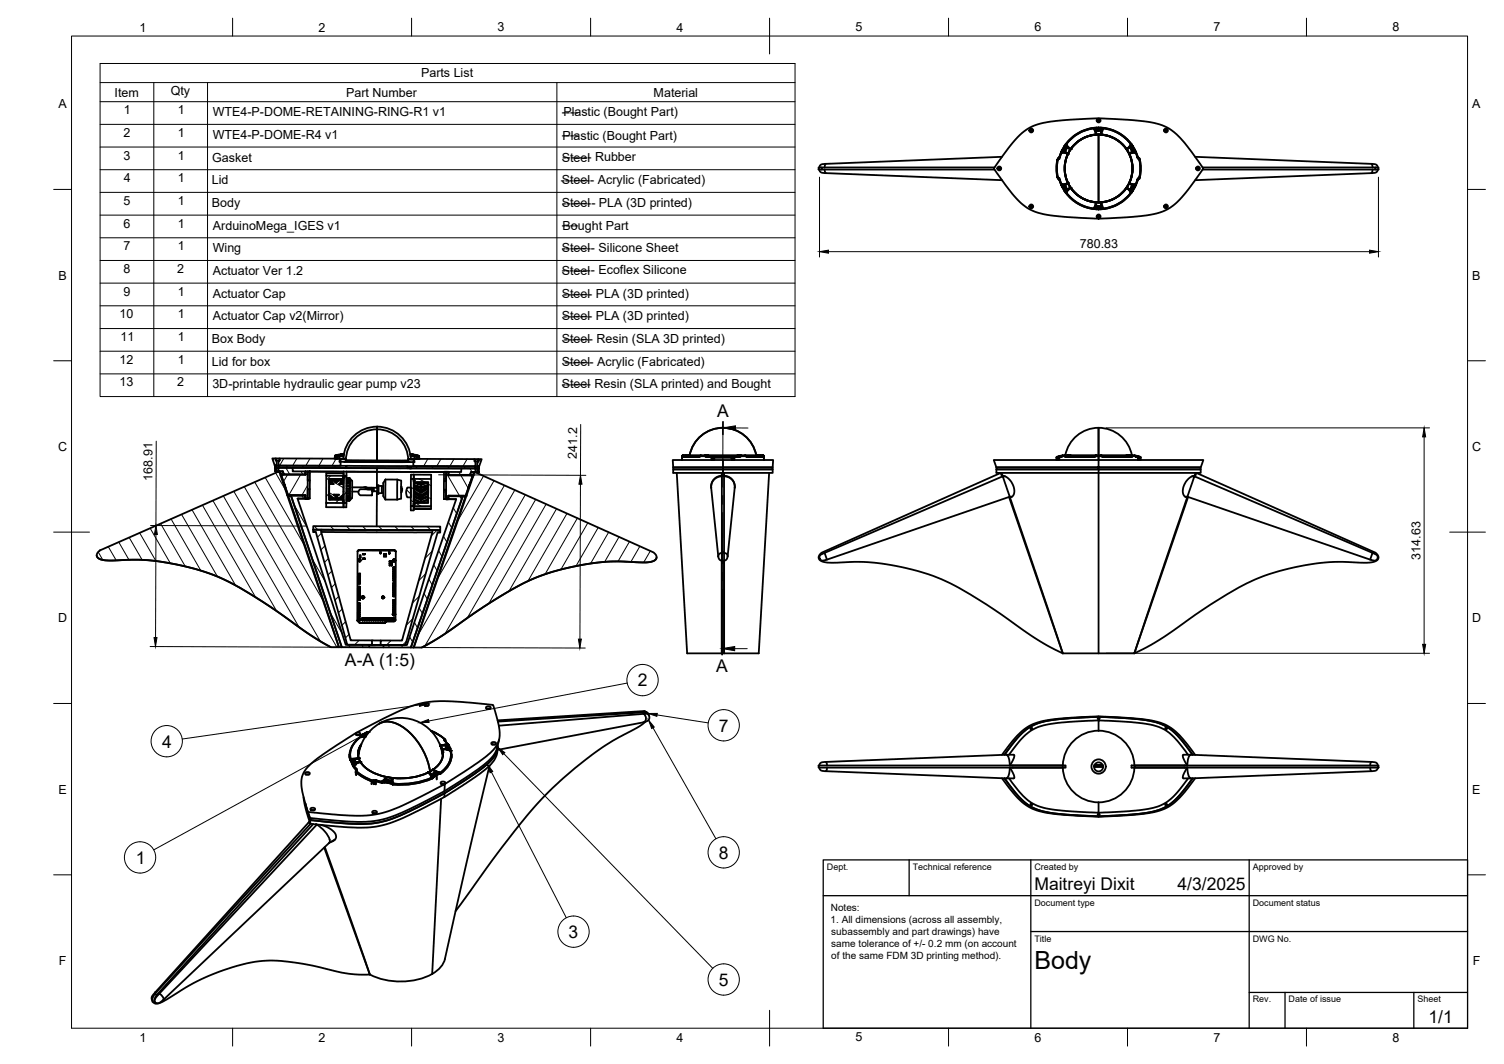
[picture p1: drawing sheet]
<svg xmlns="http://www.w3.org/2000/svg" width="420mm" height="297mm" viewBox="0 0 420 297" stroke-linecap="round" stroke-linejoin="round" font-family="sans-serif">
<defs><g id="words">
<text font-size="7" x="289" y="270.6">Body</text>
<g font-size="4.9">
<text x="200.3" y="116.4">A</text>
<text x="96.4" y="185.8">A-A (1:5)</text>
<text x="178.2" y="191.6">2</text>
<text x="200.1" y="187.7">A</text>
<text x="45.3" y="208.7">4</text>
<text x="200.8" y="204.2">7</text>
<text x="200.8" y="239.7">8</text>
<text x="38" y="241.1">1</text>
<text x="289" y="248.5">Maitreyi Dixit</text>
<text x="329" y="248.5">4/3/2025</text>
<text x="158.9" y="261.8">3</text>
<text x="200.8" y="275.2">5</text>
<text x="399.1" y="285.7">1/1</text>
</g>
<g font-size="3.5">
<text x="39" y="8.8">1</text>
<text x="89" y="8.8">2</text>
<text x="139" y="8.8">3</text>
<text x="189" y="8.8">4</text>
<text x="239" y="8.8">5</text>
<text x="289" y="8.8">6</text>
<text x="339" y="8.8">7</text>
<text x="389" y="8.8">8</text>
<text x="117.6" y="21.6">Parts List</text>
<text x="32" y="27">Item</text>
<text x="47.7" y="26.6">Qty</text>
<text x="96.7" y="27">Part Number</text>
<text x="182.6" y="27">Material</text>
<text x="16.3" y="30.2">A</text>
<text x="34.6" y="31.9">1</text>
<text x="49.6" y="31.9">1</text>
<text x="59.4" y="32.4">WTE4-P-DOME-RETAINING-RING-R1 v1</text>
<text x="157" y="32.4">----</text>
<text x="157.4" y="32.4">Plastic (Bought Part)</text>
<text x="411.3" y="30.2">A</text>
<text x="34.5" y="38.2">2</text>
<text x="49.6" y="38.2">1</text>
<text x="59.4" y="38.8">WTE4-P-DOME-R4 v1</text>
<text x="157" y="38.7">----</text>
<text x="157.1" y="39">Plastic (Bought Part)</text>
<text x="34.5" y="44.6">3</text>
<text x="49.6" y="44.6">1</text>
<text x="59.3" y="45.1">Gasket</text>
<text x="156.9" y="45.1">Steel</text>
<text x="157.1" y="44.9">------- Rubber</text>
<text x="34.6" y="50.9">4</text>
<text x="49.6" y="50.9">1</text>
<text x="59.2" y="51.4">Lid</text>
<text x="156.7" y="51.4">-------- Acrylic (Fabricated)</text>
<text x="156.9" y="51.4">Steel</text>
<text x="34.5" y="57.2">5</text>
<text x="49.6" y="57.2">1</text>
<text x="59.2" y="57.7">Body</text>
<text x="156.9" y="57.7">Steel</text>
<text x="157.1" y="57.8">-------- PLA (3D printed)</text>
<text x="34.5" y="63.5">6</text>
<text x="49.6" y="63.5">1</text>
<text x="59.5" y="64.1">ArduinoMega_IGES v1</text>
<text x="157" y="64">----</text>
<text x="157.2" y="64.3">Bought Part</text>
<text x="34.5" y="69.9">7</text>
<text x="49.6" y="69.9">1</text>
<text x="59.4" y="70.4">Wing</text>
<text x="156.9" y="70.4">Steel</text>
<text x="157" y="70.3">-------- Silicone Sheet</text>
<text x="301.7" y="69.2">780.83</text>
<text x="34.5" y="76.2">8</text>
<text x="49.5" y="76.2">2</text>
<text x="59.5" y="76.7">Actuator Ver 1.2</text>
<text x="156.9" y="76.8">Steel</text>
<text x="156.9" y="76.6">-------- Ecoflex Silicone</text>
<text x="16.3" y="78">B</text>
<text x="34.5" y="82.6">9</text>
<text x="49.6" y="82.6">1</text>
<text x="59.5" y="83.1">Actuator Cap</text>
<text x="156.9" y="83.1">Steel</text>
<text x="157.4" y="83.3">------- PLA (3D printed)</text>
<text x="411.3" y="78">B</text>
<text x="33.4" y="88.9">10</text>
<text x="49.6" y="88.9">1</text>
<text x="59.5" y="89.4">Actuator Cap v2(Mirror)</text>
<text x="156.9" y="89.4">Steel</text>
<text x="157.4" y="89.3">------- PLA (3D printed)</text>
<text x="33.7" y="95.2">11</text>
<text x="49.6" y="95.2">1</text>
<text x="59.2" y="95.7">Box Body</text>
<text x="156.9" y="95.8">Steel</text>
<text x="157.5" y="95.6">------- Resin (SLA 3D printed)</text>
<text x="33.4" y="101.6">12</text>
<text x="49.6" y="101.6">1</text>
<text x="33.4" y="107.9">13</text>
<text x="49.5" y="107.9">2</text>
<text x="59.2" y="102.1">Lid for box</text>
<text x="156.9" y="102.1">Steel</text>
<text x="157.7" y="102.1">------- Acrylic (Fabricated)</text>
<text x="59.3" y="108.4">3D-printable hydraulic gear pump v23</text>
<text x="156.9" y="108.4">Steel</text>
<text x="157" y="108.2">------- Resin (SLA printed) and Bought</text>
<text x="16.2" y="125.9">C</text>
<text x="411.2" y="125.9">C</text>
<text x="161.2" y="128" transform="rotate(-90 161.2 128)">241.2</text>
<text x="42.6" y="134.2" transform="rotate(-90 42.6 134.2)">168.91</text>
<text x="396.8" y="156.3" transform="rotate(-90 396.8 156.3)">314.63</text>
<text x="16.2" y="173.7">D</text>
<text x="411.2" y="173.7">D</text>
<text x="16.3" y="221.6">E</text>
<text x="411.3" y="221.6">E</text>
<text x="16.4" y="269.4">F</text>
<text x="411.4" y="269.4">F</text>
<text x="39" y="290.8">1</text>
<text x="89" y="290.8">2</text>
<text x="139" y="290.8">3</text>
<text x="189" y="290.8">4</text>
<text x="239" y="290.8">5</text>
<text x="289" y="290.8">6</text>
<text x="339" y="290.8">7</text>
<text x="389" y="290.8">8</text>
</g>
<g font-size="2.8">
<text x="232" y="257.7">1. All dimensions (across all assembly,</text>
<text x="232.1" y="254.3">Notes:</text>
<text x="232.2" y="261.1">subassembly and part drawings) have</text>
<text x="232.2" y="264.4">same tolerance of +/- 0.2 mm (on account</text>
<text x="232.2" y="267.8">of the same FDM 3D printing method).</text>
</g>
<g font-size="2.5">
<text x="231" y="242.9">Dept.</text>
<text x="255" y="242.9">Technical reference</text>
<text x="289" y="242.9">Created by</text>
<text x="350" y="242.9">Approved by</text>
<text x="289" y="252.8">Document type</text>
<text x="350" y="252.8">Document status</text>
<text x="289" y="262.9">Title</text>
<text x="350" y="262.9">DWG No.</text>
<text x="350" y="279.9">Rev.</text>
<text x="360" y="279.9">Date of issue</text>
<text x="396" y="279.9">Sheet</text>
</g>
</g></defs>
<!-- layer: Visible -->
<g fill="none" stroke="#000" stroke-width=".51">
<path d="M284.3 38.3a15.9 15.9 0 0 1 11.3-4.6 99.6 99.6 0 0 1 27.6 .8 16.4 16.4 0 0 1 8.9 7l4.1 5.5a47 47 0 0 1-8.6 10.5 19.8 19.8 0 0 1-10.1 2.9 98.6 98.6 0 0 1-26.9-.8 16.4 16.4 0 0 1-9-7l-4-5.6a69.7 69.7 0 0 1 6.7-8.7zM305.6 35.8l.5 1.8M305.6 35.8l.1-.1v.1M305.6 35.8a11.3 11.3 0 0 0-7.7 4.5M305.7 35.7l-.1 .1M305.7 35.7l.1 .2M305.7 35.7a11.4 11.4 0 0 0-8.3 5.1M305.7 35.8l.1 .1M305.7 35.8h-.1M305.8 35.9l.4 .9-.1 .8M305.8 35.9l-.2 .1M306.1 37.6h.1"/>
<path d="M306.1 37.5a9.5 9.5 0 0 0-7 4.1M306.1 37.6a9.5 9.5 0 0 0-7 4M306.1 37.6h1.6M306.1 37.6h1.6zM306.2 36.8l-.1 .8zM306.2 35.7v.2M306.2 35.7v1.1v-.9M306.2 35.7h-.5M306.2 35.7v.1l-.4 .1M306.2 35.7h1.4M306.2 35.9l-.1 1.7M306.2 35.9v.9l-.4-.9"/>
<path d="M306.3 35.9h1.3M306.9 37.6v18.9M306.9 35.6v.1M306.9 35.6l-.7 .1M306.9 35.6l.7 .1M306.9 37.6a9.5 9.5 0 0 0-9.4 9.4 9.5 9.5 0 0 0 9.4 9.5M306.9 37.6a9.5 9.5 0 0 1 9.5 9.4 9.5 9.5 0 0 1-9.5 9.5M307.6 35.9v.9zM307.6 35.7l.1 1.9M307.6 35.7v.2M307.6 35.7v.1l.4 .1M307.6 35.7h.5"/>
<path d="M307.6 35.9v.9l.4-.9M307.7 37.5h.1M307.7 37.6h.1M307.7 37.5l-.1-.8 .1 .9M307.7 37.6a9.5 9.5 0 0 1 7 4M307.7 37.5a9.5 9.5 0 0 1 7 4.1M308 35.9l-.4 .9 .1 .8M308.1 35.9l.1 .1M308.1 35.8v-.1l.1 .1M308.1 35.8l-.1 .1M308.1 35.8a11.2 11.2 0 0 1 7.8 4.5M308.1 35.7l-.1 .2"/>
<path d="M308.1 35.7l.1 .1M308.1 35.7a11.4 11.4 0 0 1 8 4.6M308.2 36l-.5 1.6M308.2 35.8v.2M228.9 47.3l.2 .6a1.69 1.69 0 0 0 1.6 .4l49.2 2M229.6 46.7h-.9v.6h49.1M230.4 47.3l.3 1M230.7 45.7l-.3 1M277.8 46.7h-48.2v.6M279.9 43.8l-49.2 1.9a1.42 1.42 0 0 0-1.7 .7l-.1 .3M295.4 44.6l-.3 2.1 .3 2.8M295.4 49.5l.2 .4"/>
<path d="M295.4 44.6h.1M295.5 44.6l-.2 2.1 .2 2.7M295.5 49.5l.6 .7M295.5 49.5h-.1M295.5 49.5l.2 .4M295.5 49.5l.6 .7-.4-.3M295.6 44.2l-.2 .4M295.6 49.9l.3 .3M295.6 44.2h.1M295.7 44.2l-.3 .4 .3-.2M295.7 44.2v.2M295.7 49.7v.1"/>
<path d="M295.8 44.1v.1M295.9 43.8v.2M295.9 43.8v.1M295.9 43.9h.2M295.9 50.2h.1M296 50.2l.7 1.9M296.1 50.1l.4 1.4M296.1 43.9l-.6 .7M296.1 43.9l-.4 .3M296.1 43.9l-.4 .5M296.1 50.2h-.2M296.5 42.4v.2"/>
<path d="M296.5 42.4h.2M296.5 42.4l-.5 1.5M296.5 42.6l-.4 1.3M296.5 42.6l1.8 .4M296.5 51.5v.2l.2-.1M296.5 51.5v.2l.1-.1M296.6 51.5v.1M296.6 42.5l-.1-.1v.2M296.6 51.6h.1M296.6 42.4v.2M296.7 51.6l.9-.1-.8 .5M296.7 42.4l.9 .1 .7 .5"/>
<path d="M296.7 42.4l-.1 .1M296.7 42.4v.2M296.7 51.6l.2 .4-.2 .1M296.7 51.4v.2M296.7 41.9l-.2 .5M296.7 41.9l.2 .1M296.7 41.9l1 .6-.8-.5M296.7 41.9l.2 .2M296.7 52.1l.7 1.2M296.8 52l-.1 .1M296.8 52l.9-.4zM296.9 42.1l-.2 .3"/>
<path d="M296.9 42l1.4 1M296.9 42l.7 .5-.9-.1M296.9 52.1h-.2M296.9 52l.7 1.2M297.4 40.8l1.7 .8M297.4 40.8h.2M297.4 53.3l.2-.1 .2 .4M297.4 40.8l-.7 1.1M297.4 53.3a11.4 11.4 0 0 0 8.3 5.1M297.4 41.6h.4M297.4 41.4v.4M297.4 52.2v.5"/>
<path d="M297.4 41.8h.3M297.5 53.2l.9-.4-.6 .8M297.5 53.2l-.1 .1M297.5 53.2l.9-.4-1 .5M297.6 40.9l-.7 1.1M297.6 40.8l.8 .5zM297.6 51.5l.7-.4zM297.7 42.5l.6 .5zM297.7 53.8h.2M297.7 53.8a11.4 11.4 0 0 0 8 4.6M297.8 40.5l.6 .8-.8-.5M297.8 53.6l-.1 .2"/>
<path d="M297.8 53.7l-.1 .1h.2M297.8 40.5l.6 .8 .7 .3M297.8 40.4v.1M297.8 53.6v.1M297.8 53.6l.2 .1M297.8 53.7l.1 .1M297.8 40.5l-.2 .3M297.9 40.3l1.2 1.3M297.9 40.3h-.2l.1 .2M297.9 40.3h-.2l.1 .1M297.9 53.8a11.3 11.3 0 0 0 7.7 4.4M297.9 40.3l-.1 .1"/>
<path d="M298 40.4l-.2 .1M298.3 43a9.5 9.5 0 0 0 0 8.1M298.3 51.1l.8 1.3M298.3 51.1l-1.4 1M298.3 51.1l-1.8 .4M298.3 51.1l-.7 .4-.9 .1M298.3 51.1h.1M298.3 43h.1M298.3 52.8l.8-.3zM298.3 51.1l.8 1.3-.8-1.3M298.4 41.3l.7 .3zM299.1 41.6l-.8 1.4"/>
<path d="M299.1 41.6l-.8 1.4zM299.1 41.6h.1M299.1 52.4h.1M299.1 52.5l-1.6 .7M299.1 52.5l-1.2 1.3M299.1 52.5l-.7 .3-.6 .8M299.1 52.5h.1M299.1 52.5a9.5 9.5 0 0 0 7 4M299.1 52.4v.1M299.1 52.4a9.5 9.5 0 0 0 7 4.1M305.6 58.2l.1 .2M305.6 58.2l.1 .2v-.2"/>
<path d="M305.6 58.2h.1M305.6 58.1v.1M305.6 58.1l.2 .1M305.7 58.4h.5M305.8 58.2l.4-.9v.9M305.8 58.2l-.1 .2M305.8 58.2h-.1M305.8 58.2h.4v.2M306.1 56.5l.1 1.9v-.2M306.1 56.5l-.5 1.6M306.1 56.5l.1 .8-.4 .9M306.1 56.5l.1 .8z"/>
<path d="M306.1 56.5h.1M306.1 56.5h1.6M306.1 56.5h1.6zM306.2 56.5h.1M306.2 57.3v.9zM306.2 58.4h.7M306.2 58.4h1.4M306.3 58.2h1.3M306.9 58.4v.1M307.6 57.3v1.1zM307.6 58.4h-.7M307.7 56.5h.1"/>
<path d="M307.7 56.5l-.1 1.7M307.7 56.5l.5 1.7M307.7 56.5l-.1 .8 .4 .9M307.7 56.5l-.1 .8zM308 58.2l-.4-.9v.9M308 58.2l.1 .2M308 58.2h.1M308 58.2h-.4v.2M308.1 58.2v.2l.1-.2M308.1 58.4h-.5M308.2 58.1l-.1 .1M308.2 58.2l-.1 .2"/>
<path d="M314.7 52.4v.1M314.7 52.4h.1M314.7 41.6h.1M314.7 41.7l.8 1.3zM314.7 52.4a9.5 9.5 0 0 1-7 4.1M314.7 52.5l1.6 .7M314.7 52.5l1.1 1.2M314.7 52.5l.7 .3 .6 .8M314.7 52.5l.8 .3zM314.7 41.6l.8-.3zM314.7 52.5a9.5 9.5 0 0 1-7 4M314.7 41.6l.8 1.4"/>
<path d="M314.7 41.6v.1M315.4 51.1l-.7 1.3zM315.4 51.1h.1M315.5 51.1h.1M315.5 43h.1M315.5 52.8l.8 .4zM315.4 43h.1M315.5 43a9.5 9.5 0 0 1 0 8.1M315.5 42.9h.1M315.5 51.1l1.4 1M315.5 51.1l-.8 1.3M315.5 51.1l1.7 .4"/>
<path d="M315.5 51.1l.7 .4 .9 .1M315.5 51.1l.6 .5zM315.5 43h-.1M315.8 53.7l.1 .1M315.8 40.4l.2 .1M315.9 40.3l-1.2 1.3M315.9 40.3h.2M315.9 40.3h.2l-.1 .1M315.9 40.3l.1 .1M315.9 53.8a11.2 11.2 0 0 1-7.8 4.4M316 40.5l.2 .3M316 40.5l-.6 .8 .8-.5"/>
<path d="M316 53.6l.1 .2M316 40.5l-.6 .8-.7 .3M316 53.7l.1 .1h-.2M316 40.4v.1M316 53.6v.1M316 53.7l-.1 .1M316 53.6l-.2 .1M316.1 40.3l-.1 .2M316.1 53.8h-.2M316.1 53.8a11.4 11.4 0 0 1-8 4.6M316.1 40.3l.3 .5M316.1 42.5l.8-.4z"/>
<path d="M316.1 42.5l-.6 .5M316.2 53.2l-.2 .4M316.2 41.4v.5M316.2 53.3l-.8-.5 .6 .8M316.2 53.3h.2M316.2 52.2v.5M316.2 40.8l.1 .1M316.2 40.9l.7 1.1M316.3 40.9l-1.6 .7M316.3 53.2l.1 .1M316.4 40.8l-.1 .1M316.4 40.8l-1 .5 .9-.4"/>
<path d="M316.4 53.3l-.3 .5M316.4 40.8l.7 1.1M316.4 40.8h-.2M316.9 52l-.7 1.2M316.9 42l-1.4 1M316.9 52.1h.2M316.9 52.1l-.8-.5 1 .5M316.9 42.1l.2 .3M316.9 42.1l-.7 .4 .9-.1M316.9 52v.1M317 52l.1 .1M317.1 41.9l-.2 .1"/>
<path d="M317.1 41.9l-.2 .2M317.1 52.1l-.7 1.2M317.1 41.9l.2 .5M317.1 41.9l-.1 .2M317.1 41.9l.3 .5M317.1 51.4v.2M317.1 51.6l-.9-.1 .7 .5M317.1 42.4l-.9 .1-.7 .5M317.1 42.4l.1 .1M317.1 51.6l-.2 .4M317.1 42.4v.2M317.2 42.5l.1-.1-.1 .2"/>
<path d="M317.2 51.6h-.1M317.2 42.4l.5 1.5M317.2 42.6l-1.7 .4M317.2 51.5l.1 .2-.2-.1M317.2 51.5l.1 .2-.1-.1M317.3 42.4h-.2M317.3 42.4l-.1 .2M317.3 42.4l.6 1.5M317.7 43.9l.7 .7M317.7 50.2h.2M317.7 50.1l-.5 1.5M317.9 50.2l-.8 1.9"/>
<path d="M317.9 43.9l.3 .3M317.9 43.9h-.2M317.9 43.9h-.2l.4 .5M317.9 43.9l.2 .3M317.9 50.1v.1M318 49.9v.1M318.1 49.7v.1M318.1 44.2l.3 .4-.3-.2M318.1 49.9h.1M318.1 44.2v.2M318.2 44.2l.2 .4M318.3 44.6l.3 2.1-.3 2.7"/>
<path d="M318.4 49.5l-.7 .7M318.4 49.5l-.2 .4M318.4 49.5l-.7 .7 .4-.3M318.4 49.5l-.3 .4M318.4 44.6l.3 2.8-.3 2.1M333.9 43.8l49.2 1.9a1.42 1.42 0 0 1 1.7 .7l.1 .3M336 46.7h48.2v.6M383.1 45.7l.3 1M383.4 47.3l-.3 1M384.2 46.7h.9v.6h-49.1M384.9 47.3l-.2 .6a1.69 1.69 0 0 1-1.6 .4l-49.2 2M105.3 119.1v9.5"/>
<path d="M306.9 119.5v7.7M306.9 119.4a9.5 9.5 0 0 1 9.3 7.7M306.9 119.4a9.5 9.5 0 0 0-9.3 7.7M76.1 128h.9v.6h.3v1.4h-.5zM76.8 130h.1M76.8 130h.5v.6h-.5zM76.8 130.6h.5v1h-.5zM76.8 131.6h1.4M77 128h1.1M77.3 130.6h.5M77.3 130h.5M77.3 128.6h.5"/>
<path d="M77.3 131.6h.5M77.8 130.6h4v1h3.5v.8h-6l-.3-.8h-1.2zM77.8 130l19 .1v.5h-19zM78.1 128h17.1l-.1 2h-17.3v-1.4h.3zM78.2 131.6h.8l.3 .8h-.8zM78.5 132.4l.7 .2M78.5 132.6h6.9v-1h.6l-.1 7.6h-.6v-1h-4.8zM78.5 132.6l2 5.6-.2 .1 5-.1M78.5 132.6h-.2M78.7 132.9l-.2 .1M79.2 134.7l.5 1.4zM79.3 132.4h.1"/>
<path d="M80.3 137.9l-.1 .1M80.5 138.4h.8l14.2 42.3h-.8zM81.1 138.2l-.6 .2M81.3 138.4h.1M81.8 130.6l23.5 .1M83.1 139.2h2.2M85.3 138.2v.2M85.3 132.4v.2M85.3 131.6h.1M85.3 139.2h.6M85.9 139.2h.7M86 136.6h.6v2.6h-.7z"/>
<path d="M86 131.6h.6v2.6h-.6zM86.6 131.6l9.4 .1zM86.6 134.2v2.4M91.1 132.8l.1-.7h4.8v.7v-1.2l.8 .1v1.1M91.9 137.2h.1M91.9 138.6l1.5 .5M91.9 139v.4l1.3-.1M91.9 139.4h.1M91.9 138.6v.3l2.1 .5M91.9 138.9l.6 .3 1.5 .2M91.9 136h.1M91.9 138.1v.3"/>
<path d="M92 134.5v.4M92 134.7l1 .4M92 134.5l1.2 .6M92 134.1v-.3l2 .3M92 139.4h.3M92 134.2v.3M92 133.8l2 .2M92.5 138.5l-.6-.1v.2M92.6 134.3l-.6-.2 .6 .3M92.7 134.1l1.3 .6 .9-.6h.3a.79 .79 0 0 1-.5 1h1l.3-.2-.1 3.2-1.4 1a.34 .34 0 0 1-.4-.2 .34 .34 0 0 1 .1-.4l.5-.4h-1.5a.65 .65 0 0 1 .4 1l-1.7-1 .1-3.2 .3 .2h.9a.78 .78 0 0 1-.5-1zM93 134.1l1 .3v-.3l1-.2 1-.1v.3M93.2 138.1l.8 .4"/>
<path d="M93.4 138.1l.6 .2v-.2M93.6 127.3h.2M93.7 127.2l-.1 .1M93.7 127.1l.2 .1M93.8 138.8h.2M93.8 138.9l.2 .1M93.9 134.7h.1M93.9 127.2l-.1 .1M94 139v.4l1.9-.5-.5 .3-1.4 .2M94 138.5v.3h.1M94 133.8l-.8 .1M94 134.7h.1"/>
<path d="M94.1 127.3h-.3M94.1 138.9l-.1 .1M94.1 127.1l-.2 .1M94.1 127.1v.2M94.4 127.2l-.1 .8 .1-.8-.3 .1-.1 .7 .1-.7-.1 .7 .1-.7h-.3l-.1 .7 .1-.7M94.4 127.2l-.3 .1M94.4 127.2h.5M94.5 127l-.6 .2M94.5 127l-.4 .1M94.5 138.1l-.5 .2v.2M94.5 127l-.1 .2M94.5 127h.5"/>
<path d="M94.7 133.9l-.7-.1v.2M94.7 138.1l-.7 .4M94.9 134.1l-.9 .3v.3M94.9 127.1v.1zM95 127.1l-.1 .1M95 127l-.1 .2M95 127v.1M95 127h.1M95.1 127l.7-.1zM95.1 127h-.1M95.1 127l-.2 .2M95.2 128l.7 .1"/>
<path d="M95.3 127h.4M95.3 134.3l.7-.2-.7 .4M95.3 126.8h.1M95.6 139.4h.3M95.7 126.9v.4h.3h-1.1M95.7 130.7h.5zM95.7 128.2h.9M95.8 126.8h.1M95.8 126.8l-2.1 .4M95.8 127.1l-.1 .2h-.8l-.1 .8h-1.3l.1-.8M95.8 126.8h.2h-.1M95.8 126.9l-.8 .1"/>
<path d="M95.8 127.1h.2M95.9 128l-1 .2-.1 .7h1.4M95.9 126.8l-.1 .3M95.9 128l.7 .1M95.9 128a9.5 9.5 0 0 1 9.6-8.9 9.5 9.5 0 0 1 9.4 9.2h.8l.1 .7h-1.4M95.9 139.8h.2l-.2 .3M95.9 139.8l-.1 .1 .1 .2M95.9 133.1l.1-.3h-4.9v7.6h4.9l-.1-.3M95.9 133.4l.1 .3h-4.1v5.8h4.1l-.1 .3M95.9 133.1h.2l-.2 .3M95.9 133.1l-.1 .2 .1 .1M95.9 138.1v.3l-.5 .1"/>
<path d="M95.9 138.4v.2l-1.4 .5M95.9 133.8l-1.9 .2M95.9 139.1v.3h-1.2M95.9 139.4h.1M95.9 137.2h.1M95.9 138.6v.3M96 134.9l-1.1 .2M96 134.8v-.3l-1.3 .6M96 136h.1M96 134.2v.3M96 132.8h.8v7.6h-.8zM96.2 128.9l9.1 .1"/>
<path d="M96.2 128.9l18.2 .1M96.6 128.6l-.4 .3M96.8 138.9h1l-.2 .3h.2v.2h-1M96.8 138.2h1l-.2 .3h.2v.4M96.8 135.9h1v.5l-.2 .2 .2 .2M96.8 139.2h.8M96.8 135.5h.9M96.8 136.4h1M96.8 138.6h.8M96.8 136.8h1M96.8 137.7h.9M96.8 139.7h.8"/>
<path d="M96.8 139.8h.8M96.8 131.7h8.5M96.8 134.3h1v.4h-.2l.2 .3h-1M96.8 133.6h.8M96.8 134.6h.9M96.8 133.4h.8M96.8 134h.8M96.8 130l17 .1M96.8 130.6l17 .1M97.6 133.4l.2 .2M97.6 133.4l.8 .8v4.3v.5l-.8 .8M97.7 133.6l.1 .2h-1"/>
<path d="M97.8 136.8v.5h-1M97.8 137.3l-.2 .3 .2 .1v.5M97.8 139.4l-.1 .2M97.8 139.6l-.2 .2M97.8 135v.5l-.2 .1 .2 .3M97.8 133.8v.3l-.2-.1 .2 .3M98.4 136h3.7l-.2 .1M98.4 137.2l1.7 .1M100.6 136.6h3.3l.1 .4-.1 1.3h-3.3a.98 .98 0 0 1 0-1.7zM102.1 136h.3v.6M102.4 136.3v.3M102.4 136.3h.1"/>
<path d="M102.4 136.2v.1M102.4 136.2h.1M102.4 136.2l.1 .4-.1-.3M102.4 136.2l.1 .1M102.5 136.3v.3M102.5 136.3h.1M102.6 136.2v.4l-.1-.3M102.6 136.2h.1M102.6 136.2l-.1 .1M102.6 136.2l.1 .4M102.6 136.2l.1 .1M102.7 136.3v.3v-.3"/>
<path d="M102.7 136.3h.1M102.7 136.2l.1 .4zM102.7 136.2h.1M102.7 136.2v.1M102.8 136.2v.1M102.8 136.3l.1 .3-.1-.3M102.8 136.3h.1M102.9 136.2h.1M102.9 136.2l-.1 .1M102.9 136.2l.1 .4M102.9 136.2l.1 .1M103 136.3v.3"/>
<path d="M103 136.3h.1M103.1 136.2v.4l-.1-.3M103.1 136.2h.1M103.1 136.2l-.1 .1M103.1 136.2v.4v-.3M103.1 136.2v.1M103.1 136.3h.1M103.2 136.3v.3M103.2 136.2l.1 .4zM103.2 136.2h.1M103.2 136.2v.1M103.3 136.2v.1"/>
<path d="M103.3 136.3v.3v-.3M103.3 136.3h.1M103.4 136.2h.1M103.4 136.2v.4l-.1-.3M103.4 136.2l.1 .1M103.5 136.3v.3v-.3M103.5 136.3h.1M103.5 136.2l.1 .4M103.5 136.2h.1M103.5 136.2v.1M103.6 136.2v.4v-.3M103.6 136.2v.1"/>
<path d="M103.6 136.3h.1M103.7 136.2v.4v-.3M103.7 136.2h.1M103.7 136.2v.1M103.7 136.2l.1 .4M103.7 136.2l.1 .1M103.8 136.3v.3v-.3M103.8 136.3h.1M103.9 136.2v.4M103.9 136.2h.1M103.9 136.2l-.1 .1M103.9 136.2v.6"/>
<path d="M103.9 136.2v.1M103.9 136.3l.2 .8M103.9 136.3h.1M104 136.3l.1 .8M104 136.2l.1 .9M104 137.1h.1M104 136.2h.1M104 136.2v.1M104.1 136.2v.9M104.1 136.2v.1M104.1 137.1h.1M104.1 136.3l.1 .8"/>
<path d="M104.1 136.3h.1M104.2 136.2l.1 .9M104.2 137.1h-.1M104.2 136.2h.1M104.2 137.1h.1M104.2 136.2l-.1 .1M104.2 136.2l.1 .1M104.3 136.3v.8M104.3 137.1h1.1M104.3 136.3h.1M104.3 136.3l.1 .7M104.4 136.2v.9"/>
<path d="M104.4 136.2h1M104.4 136.2l-.1 .1M105.3 137.1l-.1 9.8M105.3 131.7v4.5M105.3 131.7l18.7 .1zM105.3 129h9.1M105.3 128.6v.4M105.4 135.5h.4l-.1 2.4h-.4zM105.8 135.7h.9v2h-1M106.7 137.6h.4M106.7 135.8h.4M107.7 133.9v5.6"/>
<path d="M107.7 133.9l-.6 1v3.6l.6 1h3.3M107.7 133.9h3.3M111 133.9v5.6M111 133.9l1.1 .3v.6v4.4l-1.1 .3M112.1 135.9v1.6M112.2 136.4h.2v.6h-.2M113.8 136.1h1v2.8l-1-.1a3 3 0 0 1 0-2.7zM113.8 130.1l19 .1v.6l-19-.1zM114 128.6l.4 .4M114 128.6h-8.7M114 128.6a8.7 8.7 0 0 0-8.6-8.7 8.7 8.7 0 0 0-8.8 8.6l8.7 .1M114.4 130.7h.5z"/>
<path d="M114.6 126.9h.2M114.8 126.9l.9 .2M114.8 126.9l.7 .2zM114.8 133.7h.8v7.6h-.8zM114.8 126.9v.3M114.8 126.9h.1M114.8 126.9h-.2M114.8 127.2l.2 .2M114.8 127.2h-.1M114.8 126.8v.1M114.8 126.8l2.2 .4M114.9 126.8h-.1"/>
<path d="M114.9 128.2h-.9M115 127v.4M115 127.3l-.3 .1M115 127.4h.8v.8h1.4l-.1-.8M115.3 126.9h.1M115.4 127h-.4M115.5 128.1l17 .1v.6h.3v1.4l-17.3-.1zM115.5 128.1h-1.5M115.5 127.1h.2zM115.6 127.1l.2 .2M115.6 132.5h4.8v1.2M115.6 132.5v1.2"/>
<path d="M115.6 132.5h-.8v1.2M115.6 139.5l.2 .1M115.6 139.5v.6l2 .1M115.6 138.8v.5l2 .8v-.6l2-.7M115.6 139.3l.5 .4 1.5 .5M115.6 136.9h.1M115.6 138.3v.3M115.6 137.7l1.5 .8 .5 .6 .5-.6 1.5-.8v.6l-1.1 .6a1.46 1.46 0 0 1-2-.1l-.9-.5zM115.6 136.5l2 1.1 2-1.1v.6l-2 1.1-2-1.1zM115.6 136.1l1.2 .5M115.6 136.1v.2l.9 .3M115.6 135.5v-.2l.8 .4"/>
<path d="M115.6 137.1l.7 .4M115.6 134.8v.5M115.6 137.2l1.6 1.1h-.3l-1.3-.7zM115.6 137.6l.4 .2M115.6 136.3v.2M115.6 127.1h.1M115.7 134.3l-.1 .3h4v5.8h-4v.3M115.7 134.3h-.2l.1-.6h4.8v7.6h-4.8v-.3M115.7 127.1v.1M115.7 134l.1 .1-.1 .2M115.7 127.1l.1 .2M115.7 127.2l.1 .1"/>
<path d="M115.7 127.1l.1 .2-.1-.1M115.8 135.4l1.8 .6v-.6M115.8 127.4h-1.1M115.8 134.8h1.8v.5M116.1 135.7l.7 .3a.84 .84 0 0 0 1.4 .1l1-.4-.6 .7a1.44 1.44 0 0 1-2.4-.5zM116.1 135.7l-.5-.2v.6M116.1 127.1l.6 .2M116.1 127.1l.2 .2M116.2 127.1h-.5M116.3 127.3h-.5M116.3 127.3v.8v-.8l.2 .1 .1 .7-.1-.7 .1 .7v-.7h.2l.1 .7-.1-.7M116.3 127.3l.2 .1"/>
<path d="M116.4 138.1l.4 .2M116.5 136.6l1.1 .5 1.1-.5-1.1 .9zM116.5 127.2l.1 .2M116.5 127.4h.1M116.6 127.4h.2M116.7 134.7h1.8M116.7 127.3l.2 .1M116.8 139l-1.2-.4v.2l.5 .2 1.5 .4M116.9 138.3l.7 .4v-.2M116.9 136.7l.4 .2M117 127.2l.1 .2M117 127.2h-.3"/>
<path d="M117.1 127.4h-.2M117.2 138.3l.4 .2M117.4 139.3l.2 .1M117.5 137.5h.2M117.6 135.3l2-.5v1.7M117.6 135.3l-2-.6 2 .7M117.6 137v.1M117.6 134.8h1.8M117.8 139.3l-.2 .1M118 138.3l1.6-1.1v.4l-1.3 .7zM118 138.3l-.4 .2M118.3 136.7l-.4 .2"/>
<path d="M118.3 136l-.7 .2M118.3 138.3l-.7 .4v.4M118.8 138.1l-.4 .2M119.5 135.4l-1.9 .6v.2l-.7-.2M119.6 138.3v2l-.2-.1M119.6 138.6l-1.2 .4M119.6 139.3l-2 .8M119.6 139.5l-2 .7M119.6 138.1h.1M119.6 137.2l-.7 .3M119.6 139.5l-.2 .1M119.6 137.6v.1"/>
<path d="M119.6 136.3l-.9 .3M119.6 135.4l-.8 .3M119.6 136.1l-1.2 .5M119.6 134.8l-2 .6M119.6 136.9h.1M119.6 137.1v.1M119.6 137.7l-.3 .1M119.6 135.5l-.4 .2M124 136.7h.6v2.6h-.6zM124 139.3h.6M124 131.7h.6v2.6h-.6zM124 134.3v2.4"/>
<path d="M124.6 139.4h.6M124.6 131.7h.6v1h6.9l-2 5.7h-4.9v1h-.6zM125.2 138.4l5.1 .1-.2-.1M125.2 131.8h.1M125.3 139.3l2.1 .1M125.3 138.4v.1M125.3 131.7l3.5 .1 .1-1h3.9v1h-1.2l-.3 .8h-6zM125.3 132.6v.1M128.9 130.8l-23.6-.1v1M129.3 138.6h.7l-14.5 42.2-20-.1M129.3 138.6l-14.5 42.1 14.5-42.1-4-.1v.8l2.1 .1-13.7 40.7h-6.6M129.3 138.6h.1"/>
<path d="M129.5 138.4l.5 .2M130.2 138.1h.2M131.3 134.9l-.5 1.4zM131.3 132.6h.1M131.6 131.8h.8l-.3 .8h-.8zM132 133.1h.1M132.1 132.6l-.7 .1M132.2 132.8l-.1-.1-2 5.7M132.4 131.8h.2M132.5 128.2h1.1M132.6 131.8l50 22.4a1.32 1.32 0 0 1 .8 1.5 1.32 1.32 0 0 1-1.3 1.1l-2.3 .2a64.4 64.4 0 0 0-43.8 11.9l-2.4 1.5a138.2 138.2 0 0 1-15.8 10.4h-2.2zM132.6 131.8h1.2"/>
<path d="M132.8 130.8h.5M132.8 130.2h.5M132.8 128.8h.5M132.8 131.8h.5M133.3 130.2h.5v.6h-.5zM133.3 130.8h.5v1h-.5zM133.6 128.2h1l-.7 2h-.6v-1.4h.3zM133.8 130.2h.1M187.9 128.4h14.1v2.6h-13.9zM188.1 130.4h27.8v.6h-13.9M189.1 132l2.9 50.4h9.7M190.6 127.3l-.1 1.1z"/>
<path d="M190.6 127.3h.1M190.6 127.3v.3M190.6 127.6h4.6M190.8 127.4h.1M190.7 127.5l4.5-.1v.2zM190.8 127.1l-.2 .2M190.8 127.2h.9M190.8 127.2h.9l-.9 .2M190.8 127.2h.9zM190.8 127.2h.1M190.8 127.2l.1 .2M190.8 127.2l-.2 .1"/>
<path d="M190.8 127.4l-.2 .2M191.7 127.2h.8M192.5 127.2h3.3M192.5 127.2l-1.7 .2M192.5 127.2h-.8M192.5 127.2h.1M192.5 127.1h.1M192.7 127.1a9.5 9.5 0 0 1 9.3-7.7 9.5 9.5 0 0 1 9.3 7.7M195.3 127.4l-.1 .2 .1-.2M195.3 127.4h.1M195.3 127.4h-.1M195.4 127.4h-.1"/>
<path d="M195.7 127.3h1.1M195.7 127.3l-.5 .3M195.7 127.2v.1M195.7 127.2l-.5 .4M195.8 127.2h2.1M195.8 127.2h-3.7l-1.3 .2h4.5M196.9 127.3l.5 .3M197 127.2l-.2 .1M197 127.2h.5l-.1 .2M197 127.2l-.1 .1M197 127.1l.6 .3M197.4 127.6h1.4v.8v-.8h.3v.8"/>
<path d="M197.4 127.4v.2M197.4 127.4h.1M197.4 127.1l-1.6 .1M197.5 127.3l8.5-.1 .4 .2-6.8 .2-2.1-.2zM197.9 127.2l-.5 .2M197.9 127.2h-.4M197.9 127.2h.1M197.9 127.1h.1M197.9 127.2h8.1M197.9 127.2l-.5 .4v-.2M198.9 127.4l-.1 .2M199.1 127.7v.7z"/>
<path d="M199.3 127.5h.1M199.6 127.5l-.1 .2M199.6 127.6l-2.1-.2-.1 .2 7.4 .1M199.6 127.6h4.8M201.6 132.8l.1-.8v50.4M201.6 132.8a3 3 0 0 0-2.9 3.4M201.7 133a2.91 2.91 0 0 0-3 3.1l2 19.3M201.7 132.8h-.1M202 128.4h14l-.1 2M202 131h13.9v1h-13.9zM202 131h-13.9v1h13.9M202.3 133a2.91 2.91 0 0 1 3 3.1l-2 19.3"/>
<path d="M202.3 132.8h.1M202.3 132.8v-.8v22.3h-.6M202.3 132.8a3 3 0 0 1 2.9 3.4M204.4 127.6l2-.2 .2 .2M204.4 127.5v.2M204.6 127.5l.2 .2zM205.1 127.4v.2M205.1 127.6l-.3 .1M206 127.2l.4 .2M206 127.2h.1M206 127.2h2.1M206 127.2h.5"/>
<path d="M206 127.1h.1M206.4 127.4l.2 .2-.1-.2M206.5 127.2l.1 .2M206.5 127.4h-.1M206.6 127.1l-.1 .1M206.6 127.6h-1.5v.8v-.8l-.3 .1v.7v-.7v.7v-.7h-.4v.7v-.7h-4.9v.7v-.7h-.4v.7M206.6 127.4v.2h-1.5M206.6 127.4h-.1M206.9 127.2h-.4l.1 .2M206.9 127.1l-.5 .3M206.9 127.2l.2 .1M207.1 127.3h1.1"/>
<path d="M207.1 127.3l-.5 .3M208.1 127.2h3.4M208.1 127.2h3.4l1.5 .2M208.1 127.2h-1.6M208.1 127.1l.2 .2zM208.2 127.2l.5 .4M208.2 127.3l.5 .3M208.6 127.4l.1 .2-.1-.2h4.4M208.6 127.4h.1M208.7 127.6h4.6M208.7 127.4h4.4l.2 .2h-4.6zM211.4 127.2h.1"/>
<path d="M211.5 127.2h1.7M211.5 127.2l1.5 .2M211.5 127.2h.8M211.5 127.2h.1M211.5 127.1h.1M212.3 127.2l.8 .2M212.3 127.2h.8zM213.1 127.4l.2 .2M213.1 127.4h-.1M213.1 127.2h-.8l.8 .2M213.1 127.2h.1M213.2 127.2l.2 .1"/>
<path d="M213.2 127.1l.2 .2M213.2 127.2l-.2 .2M213.2 127.4l.1 .2zM213.3 127.3h.1M213.4 127.3l-.1 .3M213.4 127.3v1.1zM214.9 132l-2.9 50.4h-9.7v-25.9l.6-.2 .4-1M279.8 132l.3 .8a4.3 4.3 0 0 1 3 5.5l-1 .5 14.8 43.6M279.9 133.1l-.3-1.1-50 22.3a1.32 1.32 0 0 0-.9 1.5 1.32 1.32 0 0 0 1.3 1.1l2.2 .2a64.6 64.6 0 0 1 35.6 6.9 201.4 201.4 0 0 1 20.2 13.4 59.3 59.3 0 0 0 8.9 5M280.1 133l-49.7 21.4M280.8 133h-.7l2 5.6 .6 .1M281.9 138.7l15 43.7"/>
<path d="M282.1 138.7l-51.1 17.5M295.3 127.6h.2M295.3 127.5l-.2 .2M295.5 127.6l1-.2v.2h-.6M295.5 127.5l-.1 .2M295.7 127.5v.2M295.9 127.6l-.8 .1M296.1 127.4l-.2 .2M296.5 127.6h-.6v.8v-.8l-.2 .1-.1 .7 .1-.7-.1 .7 .1-.7h-.3l-.1 .7 .1-.7h-.3v.7M296.5 127.4v.2zM296.5 127.4l-1.2 .2M296.5 127.4v.1"/>
<path d="M296.5 127.4h.1M296.6 127.4h.1M296.7 127.3l-.2 .3M296.7 127.3h.7M296.7 127.3l.2-.2-.4 .5M296.8 127.2l-.3 .4M296.8 127.2l-1.5 .3M296.9 127.2h1.5zM297.4 127.3l.3 .3M297.6 127.2h.8l-.6 .2M297.6 127.2l-.2 .1M297.6 127.2l.4 .2"/>
<path d="M297.8 127.4l-.1 .2h8l-.1-.2h-7.7l-.2 .2h3.5a14.9 14.9 0 0 0 5-.3h.7v1.1M297.8 127.4h.1M297.9 127.4l1.2-.2h7l-.5 .2zM298.3 127.2h.8M298.3 127.1l.1 .1M299.1 127.2h7M299.1 127.2l-1.3 .2M299.1 127.2l-.9 .1-.5 .3 .1-.2M299.1 127.1h.1M299.1 127.2h.1M305.6 127.4l.1 .2v-.2M305.7 127.4l.5-.1-.5 .3z"/>
<path d="M305.7 127.4h-.1M305.8 127.3l-.2 .1M306.1 127.2h1.5M306.1 127.2l-.5 .2M306.1 127.2h.1M306.1 127.2l.1 .1v-.1M306.1 127.1h.1M306.2 127.2l-.5 .2M306.2 127.2h1.4v.1h-1.4zM306.2 127.1v.1M306.9 128.4h-29.3l.7 2h57.2l.7-2h-29.3v2.6h-28.5v-.6M306.9 131h28.5v1h-28.5z"/>
<path d="M306.9 131h-28.5v1h28.5v50.4M307.6 127.2h.1M307.6 127.2v.1v-.1M307.6 127.1v.1M307.6 127.2l.5 .4-.5-.3zM307.6 127.2l.4 .2M307.7 127.2h.1M307.7 127.2h7M307.7 127.2h7l1.2 .2h-7.7zM307.7 127.2l.5 .2M307.7 127.1h.1M308 127.4h.1"/>
<path d="M308.1 127.3l.1 .1M308.1 127.4v.2l.1-.2M308.1 127.4h.1M308.2 127.5l7.7-.1 .2 .2h-8zM308.2 127.4h.1M314.7 127.2h2.2h-1.5M314.7 127.2l1.1 .2M314.7 127.2h.7M314.7 127.2h.1M314.7 127.1h.1M315.4 127.2l.6 .2M315.5 127.1l-.8 .1"/>
<path d="M315.8 127.4l.3 .2-.1-.2M316 127.4l.1 .2M316 127.4h.1M316 127.4h-.1M316 127.3l-.2 .1M316.1 127.6h-3.5a14.9 14.9 0 0 1-5-.3h-.7v1.1M316.2 127.2l-.2 .1M316.2 127.2h-.8l.6 .2M316.2 127.2l.2 .1M316.3 127.1l-.1 .1M316.3 127.1l.1 .2M316.4 127.3h.7"/>
<path d="M316.4 127.3l-.3 .3M316.9 127.1l.2 .2zM317 127.2l1.6 .3M317 127.2l.3 .4M317.1 127.3l.3 .3M317.3 127.4h.1M317.3 127.4v.2l-.1-.2 1.3 .2M317.3 127.6h.6v.8v-.8l.2 .1 .1 .7-.1-.7 .1 .7-.1-.7h.3l.1 .7-.1-.7h.3v.7M317.7 127.4l.2 .2M318.1 127.5v.2M318.1 127.7h.6M318.3 127.5l.1 .2"/>
<path d="M318.5 127.6l-1.3-.2 .9 .3M318.6 127.5l.1 .2M331.7 138.7l51.1 17.5M333 133h.7l-2 5.6-.6 .1M333.7 133l49.7 21.4M333.9 133.1l.3-1.1 50 22.3a1.32 1.32 0 0 1 .9 1.5 1.32 1.32 0 0 1-1.3 1.1l-2.2 .2a64.6 64.6 0 0 0-35.6 6.9 201.4 201.4 0 0 0-20.2 13.4 59.3 59.3 0 0 1-8.9 5l15-43.7M334 132l-.3 .8a4.3 4.3 0 0 0-3 5.5l1 .5-14.8 43.6h-20M335.4 130.4v.6h-28.5M27 155a2.31 2.31 0 0 0 2.7 1.4l.9 .1a64.5 64.5 0 0 1 42.6 11.4l4 2.6a113.9 113.9 0 0 0 15.2 10.2M27.5 154l.4-.3 50.1-22.1 16.7 49.1h-2.3a150.2 150.2 0 0 1-16.2-10.9 73 73 0 0 0-21.7-11 64 64 0 0 0-23.8-2.3 3.7 3.7 0 0 1-3.6-1.2v-.6zM87.5 147.9h2.2v.6l8.3 30.3h5.9v1.2h-6.9l-8.8-31.5h-.7zM87.5 146.9l35.5 .1v1l-35.5-.1z"/>
<path d="M87.5 148.5h.7M89.7 148.5l31.1 .1M89.7 147.9l31.1 .1M91.1 140.4v1.2h4.9M96 140.4v1.2M96.8 140.4v1.2h-.8M97.3 147.9h2zM100.1 156.4l.3 .3M100.1 156.4l.3 .3 .3-.3M100.1 156.4l.3-.3 .3 .3M100.2 153.6h10.1zM100.4 156.1l-.3 .3 .3 .3"/>
<path d="M100.4 156.1l-.3 .3M100.4 156.1l.3 .3-.3 .3M100.4 156.1l.3 .3M100.5 155.1h.2v.5h-.2zM100.5 155.1h.2zM100.5 155.1v.5zM100.6 155.2l.1 .4h-.2h.2zM100.7 156.4l-.3 .3M101.3 154.7l.6 .1zM101.3 155.9h.6v.1zM101.3 155.9h.6v.1v-.1zM101.3 156h.1"/>
<path d="M101.3 154.8h.1M101.4 154.7l.5 .1zM101.4 156h.5zM104.2 148h2zM106.2 154.1h.2v.4h-.2zM106.2 154.1h.2zM106.2 154.1v.4zM106.3 154.2l.1 .3h-.2h.2zM107.3 154.7v.2M107.3 155.2v.2M107.3 154.7v.1M107.8 154.7v.2"/>
<path d="M107.8 155.2v.2M107.8 154.7v.1M108.6 154.1h.2v.4h-.2zM108.6 154.1h.2zM108.6 154.1v.4zM108.7 154.2l.1 .3h-.2h.2zM108.9 156.6v.3M108.9 157.1v.3M108.9 157.6v.3M109.4 156.6v.3M109.4 157.1v.3M109.4 157.7v.2"/>
<path d="M109.4 157.6v.3M109.7 156.5l.4 .3M109.7 156.5l.4 .3 .3-.3M109.7 156.5l.4-.3 .3 .3M109.9 158.4h.4v.2h-.4zM109.9 159.4h.3v.2h-.3zM109.9 159.9h.3v.2h-.3zM109.9 158.9h.4v.2h-.4zM109.9 159.9v.2zM109.9 159.9h.3v.2v-.2zM109.9 159.4v.2zM109.9 159.4h.3v.2v-.2z"/>
<path d="M109.9 159.6h.3zM109.9 158.9v.2zM109.9 158.9h.4v.2v-.2zM109.9 159.1h.4zM109.9 158.4v.2zM109.9 158.4h.4v.2v-.2zM109.9 158.6h.4zM110.1 156.2l-.4 .3 .4 .3M110.1 156.2l-.4 .3M110.1 156.2l.3 .3-.3 .3M110.1 156.2l.3 .3M110.3 153.6l.3 .4z"/>
<path d="M110.4 156.5l-.3 .3M110.6 154l-.3-.4h-10.1l-.3 .3 .3-.3-.3 .3-.1 19.3M110.6 154l-.1 19.1-.3 .3h-2.3M111.2 148h2zM114.8 141.3v1.2h.8v-1.2v.7h4.8h-4.8M115.6 140.2h.2M115.6 140.1l1.5 .2M115.6 140.7h-.1l.1 .3M115.6 140.7l.2 .1-.2 .2M119.6 140.2l-2 .1M119.6 140.2l-1.5 .1M120.4 141.3v.7"/>
<path d="M120.8 148h2.2v.6h-.7l-9.1 31.5h-6.9v-1.3h6l8.5-30.2zM123 148.6h-.7M183.4 155.6a1.95 1.95 0 0 1-2.2 1.4h-1.3a64.8 64.8 0 0 0-42.7 11.1l-6 4a91 91 0 0 1-13.4 8.7M201.7 157.1h.6M201.7 154.4a1.09 1.09 0 0 0-1 1 1.09 1.09 0 0 0 1 1.1l-.1 25.9M202.3 154.3v28.1h-.6M202.3 154.4a.98 .98 0 0 1 1 .9M229.2 154.9l1.2-.5 .6 1.8-.7 .2a.94 .94 0 0 1-1.2-.3 .94 .94 0 0 1 .1-1.2zM383.4 154.4l.3 .1a1.3 1.3 0 0 1 1.2 1 .94 .94 0 0 1-1.4 .9l-.7-.2zM99.8 173.2l.7 .7 6.9 .1 .5-.6M99.8 173.2l.7 .7zM100 172.9l.3 .4"/>
<path d="M100 172.9l.3 .4 .3-.3M100 172.9l.3-.3 .3 .3M100.1 168.4h.4v.2h-.4zM100.1 169.4h.4v.2h-.4zM100.1 170.4h.4v.3h-.4zM100.1 171.5h.4v.2h-.4zM100.1 172h.4v.2h-.4zM100.1 170.9h.4v.3h-.4zM100.1 169.9h.4v.2h-.4zM100.1 168.9h.4v.2h-.4zM100.1 172h.4v.2v-.2zM100.1 172v.2z"/>
<path d="M100.1 171.5v.2zM100.1 171.5h.4v.2v-.2zM100.1 171.7h.4zM100.1 170.9v.3zM100.1 170.9h.4v.3v-.3zM100.1 170.4v.3zM100.1 170.4h.4v.3v-.3zM100.1 169.9v.2zM100.1 169.9h.4v.2v-.2zM100.1 169.4v.2zM100.1 169.4h.4v.2v-.2zM100.1 168.9v.2z"/>
<path d="M100.1 168.9h.4v.2v-.2zM100.1 169.1h.4zM100.1 168.4v.2zM100.1 168.4h.4v.2v-.2zM100.1 168.6h.4zM100.1 166.8h.4v.2h-.4zM100.1 167.3l.4 .1v.1h-.4zM100.1 166.3h.4v.2h-.4zM100.1 167.3l.4 .1v.1v-.1zM100.1 167.5h.4zM100.1 167.3v.2zM100.1 166.8v.2z"/>
<path d="M100.1 166.8h.4v.2v-.2zM100.1 166.3v.2zM100.1 166.3h.4v.2v-.2zM100.1 163.8h.4v.2h-.4zM100.1 164.8h.4v.2h-.4zM100.1 165.8h.4v.2h-.4zM100.1 165.3h.4v.2h-.4zM100.1 164.3h.4v.2h-.4zM100.1 165.8v.2zM100.1 165.8h.4v.2v-.2zM100.1 165.3v.2zM100.1 165.3h.4v.2v-.2z"/>
<path d="M100.1 164.8v.2zM100.1 164.8h.4v.2v-.2zM100.1 164.3v.2zM100.1 164.3h.4v.2v-.2zM100.1 163.8v.2zM100.1 163.8h.4v.2v-.2zM100.2 172.1l.3 .1h-.4zM100.2 171.1l.3 .1h-.4zM100.2 170.5l.3 .2h-.4zM100.2 170l.3 .1h-.4zM100.2 169.5l.3 .1h-.4zM100.2 160.2h.4v.2h-.4z"/>
<path d="M100.2 161.2h.4v.2h-.4zM100.2 162.2h.4v.2h-.4zM100.2 162.7h.4v.2h-.4zM100.2 161.7h.4v.2h-.4zM100.2 160.7h.4v.2h-.4zM100.2 162.7h.4v.2v-.2zM100.2 162.7v.2zM100.2 162.2v.2zM100.2 162.2h.4v.2v-.2zM100.2 161.7v.2zM100.2 161.7h.4v.2v-.2zM100.2 161.2v.2z"/>
<path d="M100.2 161.2h.4v.2v-.2zM100.2 160.7v.2zM100.2 160.7h.4v.2v-.2zM100.2 160.2v.2zM100.2 160.2h.4v.2v-.2zM100.2 166.9l.3 .1h-.4zM100.2 166.4l.3 .1h-.4zM100.2 165.9l.3 .1zM100.2 165.4l.3 .1h-.4zM100.2 164.9l.3 .1h-.4zM100.2 164.4l.3 .1h-.4zM100.2 163.9l.3 .1h-.4z"/>
<path d="M100.3 162.8l.3 .1h-.4zM100.3 162.3l.3 .1h-.4zM100.3 161.8l.3 .1h-.4zM100.3 161.3l.3 .1h-.4zM100.3 160.8l.3 .1h-.4zM100.3 160.3l.3 .1h-.4zM100.3 172.6l-.3 .3 .3 .4M100.3 172.6l-.3 .3M100.3 172.6l.3 .4-.3 .3M100.3 172.6l.3 .3M100.5 173.9l6.9 .1zM100.6 173l-.3 .3"/>
<path d="M101 166.7l.3 .4M101 166.7l.3 .4 .3-.4M101 166.7l.3-.3 .3 .3M101.3 173v.2M101.3 172.5v.2M101.3 166.4l-.3 .3 .3 .4M101.3 166.4l-.3 .3M101.3 166.4l.3 .3-.3 .4M101.3 166.4l.3 .3M101.6 166.7l-.3 .4M101.8 173v.2M101.8 172.5v.2z"/>
<path d="M102.3 173v.2zM102.3 172.5v.2M102.8 173v.2M102.8 172.5v.2M103.3 173v.2M103.3 172.5v.2M103.8 173v.2M103.8 172.5v.2M103.9 178.8h2.4M104.3 173v.3zM104.3 172.5v.2M104.8 173v.3z"/>
<path d="M104.8 172.5v.2M105.3 173v.3zM105.3 172.5v.2zM105.8 173v.3zM105.9 172.5v.2M106.3 173v.1M106.3 173v.3M106.4 172.5v.1M106.4 172.5v.2M106.7 166.8l.2 .2M106.7 166.8l.2 .2 .3-.2M106.7 166.8l.2-.3 .3 .3"/>
<path d="M106.8 173v.3M106.9 173v.3M106.9 172.5v.2M106.9 166.5l-.2 .3 .2 .2M106.9 166.5l-.2 .3M106.9 166.5l.3 .3-.3 .2M106.9 166.5l.3 .3M107.2 166.8l-.3 .2M107.4 173v.3M107.4 172.5v.2zM107.4 174l.5-.6zM107.9 173v.3z"/>
<path d="M107.9 172.5v.2M107.9 173.4h2.3zM108.4 173v.3M108.4 172.5v.2M108.9 173v.3M108.9 172.5v.2M109.4 173v.3zM109.4 172.5v.2M109.7 171.5h.1M109.7 171.5l.3 .3M109.7 171.5l.3 .3 .3-.3M109.7 171.5l.3-.3 .3 .3"/>
<path d="M109.8 169.5l.4 .1zM109.8 170.5l.4 .1zM109.8 171l.4 .1zM109.8 170l.4 .1zM109.8 169l.4 .1zM109.8 171.1h.1M109.8 170.6h.1M109.8 170.1h.1M109.8 169.6h.1M109.8 169.1h.1M109.9 163.8l.3 .1h-.3zM109.9 164.8l.3 .2h-.3z"/>
<path d="M109.9 165.8l.3 .2h-.3zM109.9 167.5l.3 .1zM109.9 168.5l.3 .1zM109.9 168l.3 .1zM109.9 166.3l.3 .2h-.3zM109.9 165.3h.3v.2h-.3zM109.9 164.3l.3 .2h-.3zM109.9 163.3h.3v.1h-.3zM109.9 168.6h.1M109.9 168.1h.1M109.9 167.6h.1M109.9 166.3l.3 .2z"/>
<path d="M109.9 166.3v.2zM109.9 165.8v.2zM109.9 165.8l.3 .2zM109.9 165.3v.2zM109.9 165.3h.3v.2v-.2zM109.9 165.5h.3zM109.9 164.8v.2zM109.9 164.8l.3 .2zM109.9 164.3v.2zM109.9 164.3l.3 .2zM109.9 163.8v.1zM109.9 163.8l.3 .1z"/>
<path d="M109.9 163.3v.1zM109.9 163.3h.3v.1v-.1zM109.9 162.9h.3zM109.9 160.4h.3v.2h-.3zM109.9 161.4h.3v.2h-.3zM109.9 162.8h.3v.1h-.3zM109.9 161.9h.3v.2h-.3zM109.9 160.9h.3v.2h-.3zM109.9 162.8v.1zM109.9 162.8h.3v.1v-.1zM109.9 161.9h.3v.2v-.2zM109.9 161.9v.2z"/>
<path d="M109.9 161.4v.2zM109.9 161.4h.3v.2v-.2zM109.9 160.9v.2zM109.9 160.9h.3v.2v-.2zM109.9 160.4v.2zM109.9 160.4h.3v.2v-.2zM109.9 160.6h.3zM109.9 160.1h.3zM109.9 171.1h.3zM109.9 170.6h.3zM109.9 170.1h.3zM109.9 169.6h.3z"/>
<path d="M109.9 169l.3 .1zM109.9 172.5v.2M109.9 173v.3zM109.9 166.4l.3 .1zM109.9 165.9l.3 .1zM109.9 164.9l.3 .1zM109.9 164.4l.3 .1zM109.9 163.9h.3zM109.9 163.4h.3zM110 162l.2 .1zM110 161.5l.2 .1zM110 161l.2 .1z"/>
<path d="M110 171.2l-.3 .3 .3 .3M110 171.2l-.3 .3M110 171.2l.3 .3-.3 .3M110 171.2l.3 .3M110.2 173.4l.3-.3zM110.3 171.5l-.3 .3M95.5 180.7l-14.2-42.3h4v.8h-2.2l13.5 40.8h6.5v.7M103.1 180l4 .1M103.9 180l2.4 .1M107.1 180.1v.6M118.5 196.6l.7-.3 .6 .3a.7 .7 0 0 1-.6 .5 .7 .7 0 0 1-.7-.5zM118.7 197h.9"/>
<path d="M135.8 197.5l.6-.3 .7 .3a.7 .7 0 0 1-.7 .5 .7 .7 0 0 1-.6-.5zM136 197.9h.9M179.8 199.3a1.38 1.38 0 0 1 0 2.4l-40.8 7.6M180 198.5l.8 .5M180.5 198.8a.95 .95 0 0 1 .8 1M306.9 200l-11.9 .7a15.1 15.1 0 0 0-10.6 4.4l-4.5 5.6M85.2 215.8l.7-.3 .6 .3a.7 .7 0 0 1-.6 .5 .7 .7 0 0 1-.7-.5zM85.4 216.2h.9M97.6 210.6v.8M97.7 210.6l.1 1.5M97.9 211.9l-.1 .3zM98 212.3l.4 .9"/>
<path d="M98 212.3l-.2-.2 .2 .2M98 211.9l-.2 .3M98.1 211.9l.1 .1M98.1 211.8l-.1 .1M98.1 211.8v.1M98.2 212l-.2 .3M98.2 212v.1M98.2 212.1l-.2 .2M98.2 212.1l.4 .9M98.4 213.2l.2 .7M98.5 212.4l.5-.2 .2 .3-.4 .2zM98.6 212.3v.3"/>
<path d="M98.6 213.9l.8 1M98.6 213l-.2 .2M98.6 213.1l1.1-.2-.9 .6M98.6 213.1l.4 .5M98.7 213.6l-.1 .3 .2-.2M98.8 213.6v.1M98.8 213.5l-.2 .4M98.8 213.5l-.1 .1M98.8 213.7l-.2 .2M98.8 213.7l.8 .9M99.2 211.9h-1.2M99.2 211.9h.1"/>
<path d="M99.3 211.9l-1.1 .2M99.4 204.8l.6-.3 .7 .3a.7 .7 0 0 1-.7 .5 .7 .7 0 0 1-.6-.5zM99.4 214.9v.8l.1-.7M99.4 214.9l.1 .2M99.4 215.4l.1 1zM99.4 215.4v.8M99.5 215.3l-.1 .1M99.5 215.1h.1M99.5 215.2v.1M99.5 215.1v.1M99.6 214.6l.1 .8-.1-.2M99.6 214.6v.5"/>
<path d="M99.6 214.6l-.2 .3M99.6 205.2h.9M99.6 215.1v.1M99.7 215.1l-.2 .1h.2M99.7 212.8l-1.1 .2M99.7 212.8v.1M99.7 215.4l-.1 .1a10.3 10.3 0 0 0 4.3 2.6M99.7 215.4l1.6 1.2 2.7 1.3M99.7 212.9l-1.1 .2M99.9 211.8h.1M100 211.7h.1M100.1 210.5l.1 1.2"/>
<path d="M100.2 211.6v.1M100.2 211.7l.5 1.1M100.2 211.7l-2 .4M100.2 211.7l-2.1 .1M100.2 211.7l-1 .2M100.2 211.7l-.9 .2M100.2 211.7h.1M100.3 210.2l-.2 .5M100.6 208.6l-.5 1.6 .5-1.5M100.7 212.8h-1M100.7 212.8a2.45 2.45 0 0 0-1.9 .7M100.7 212.8l-1 .1"/>
<path d="M100.7 212.8h.1M100.7 212.7h.1M100.7 212.8l-.9 .3-1 .6M100.7 212.8a10.7 10.7 0 0 0 7.2 4.1M100.7 212.8a10.6 10.6 0 0 0 7.2 4.1M100.8 205.7h.1M100.8 205.7a6.8 6.8 0 0 0-3.2 4.9M100.8 205.7h1.2M100.8 205.7a6 6 0 0 0-2.8 6.2M100.8 208.1l-.6 1.4-.1 1 .2-1.3zM100.9 207.8l-.6 1.1-.3 1.1 .2 1.7M101 205.5l-.2 .2"/>
<path d="M101 205.5v.2M101.2 205.1l-.4 .5 .2-.1M101.3 205.1h.1M101.4 205.1l-.4 .4M101.4 205.1l.7 .5-1.1-.1M101.4 205.1l-.3 .4M101.4 205.1l.8 .4M101.4 205.1h.1M102 204.8h.7h-.6l-.1 .2 .3 .1 .1 .1-.3-.1zM102.1 204.8v.3M102.5 204.4l-1.2 .7M102.6 204.4h.4"/>
<path d="M102.6 204.4l.3 .2M102.6 204.4h.1M102.6 204.4l-1.1 .7M102.7 204.4l.2 .1M102.7 204.4h-.1M103 204.4h-.3M103 204.4h.1M103.1 204.4h-.1M103.9 218.1l-.1 .8 .1-.8 .5 .1v.7M103.9 217.9v.2M103.9 217.9h.4l.1 .3-.5-.1M104.3 217.9l.2 .3z"/>
<path d="M104.4 217.9l.7-.1-1.2 .1M104.4 217.9l.1 .3 .5-.1M104.4 218.2v.7zM105 218.1v.9v-.9h-.2l-.3 .1-.1 .7M105 218.1l1.7 .5 .7-.2M105 218.1l.1-.3 1.6 .5M106 202a11.8 11.8 0 0 0-5.9 9.1M106 202a6.3 6.3 0 0 1 6.6 1 19 19 0 0 1 7.5 12.4M106 202a11.8 11.8 0 0 1 17.7 9.1M106.7 218.3v.3l.1-.3M106.7 218.2h.1M106.8 218.1l.1 .1"/>
<path d="M106.8 218.1l-.1 .2M106.9 218.2l-.2 .4v-.3M106.9 218.2l-.1 .1M107.4 218.1v.3M107.4 218.1l-.5 .1M107.4 218.4l1.6 .3M107.5 218.1l-.1 .3M107.5 218.1l1.6 .2M107.5 218.1h-.1M107.7 217.5l-.3 .6 .3-.6-.8 .7M107.7 217.5l-.8 .7M107.8 217.5l-.3 .6"/>
<path d="M107.8 217.5h-.1M107.9 216.9h.1M107.9 216.9l1.8 .3M107.9 216.9l-.4 1.2M107.9 216.9l-1.1 1.2M107.9 216.9l-.2 .6M107.9 216.9l1.8 .3zM107.9 216.9l-.1 .6M108 217.9l.5-.2 .3 .3-.5 .2zM108.1 217.8v.3M109 218.7l.7 .3M109.1 218.3l.1 .1"/>
<path d="M109.1 218.3l-.1 .4M109.2 218.4l.3-.6 .1 .8M109.2 218.4l-.2 .3M109.2 218.4l.7 .2M109.4 217.7l.1 .1M109.5 217.8l-.3 .6M109.6 218.6l.1 .4M109.6 218.6l.1 .1M109.7 218.7v.3l.2-.2M109.7 218.7l.2 .1M109.7 217.2l-.6 1.2M109.7 217.2h.1"/>
<path d="M109.8 217.2h.1M109.8 217.2l-.1 .7 .2 .9M109.8 217.2a1.09 1.09 0 0 0-.2 1.4M109.8 217.2l-.3 .6M109.9 218.8l-.2 .2M119.5 215.7a18.2 18.2 0 0 1-9.7 1.5M119.5 215.7h.1M119.6 215.7h.1M119.6 215.7l1.6 .8M119.6 215.7l.6 .5 .4 .9M119.6 215.7l.7 .4M119.6 215.7a18.6 18.6 0 0 1-9.8 1.5"/>
<path d="M119.6 215.7l.8 .3M120.3 216.1l.4 .8M120.3 216.1l.8 .4M120.4 216l.8 .5M120.4 216l-.1 .1M120.6 217.1l.2 .2M120.6 217.1a22.2 22.2 0 0 1-10.7 1.7M120.7 216.9l.1 .4M120.7 216.9v.1M120.7 217l.1 .3-.2-.2M120.7 216.9h-.2M120.7 217l-.1 .1"/>
<path d="M120.8 217.3a22.3 22.3 0 0 1-11.1 1.7M120.9 214.9l-1.3 .8M120.9 214.9h.1M120.9 214.9l.7 .5M120.9 214.9l1.9 .9M120.9 214.9l1.5 .9M121 214.9h.1M121 214.9l2 .8M121 214.9h-.1M121.1 215.9l.4-.2 .3 .3-.5 .2zM121.1 216.5l-.8-.4 .4 .8M121.2 215.8v.3"/>
<path d="M121.2 216.5h-.1M121.2 216.5l.2 .3M121.4 216.8l-.6 .5M121.4 216.8l-.3-.3-.3 .4M121.6 215.4l.7 .4M121.6 215.3v.1M122 216.5v1.1M122 216.4l-.6 .4M122.3 215.5h.1M122.3 215.8l-1.1 .7M122.4 215.8l.1 .3M122.4 215.8h.1"/>
<path d="M122.5 216.1l-.5 .3M122.5 216.1l-1.1 .7M122.7 215.8l-1.1-.5 .8 .5M122.8 215.8h-.4M122.9 207.8l.2 .3M123 215.7v.4l-.3-.3M123 215.7v.4l-.2-.3M123 215.7l-.2 .1M123 208.1v.1M123 208.2h.1M123 208.2l.5 1.1M123.1 208.1h.1"/>
<path d="M123.1 208.1l-.1 .1M123.1 208.1l.5 1.1M123.1 218.5l.7-.3 .6 .3a.7 .7 0 0 1-.6 .5 .7 .7 0 0 1-.7-.5zM123.2 208.7l.3 .8M123.3 218.9h.9M123.5 209.4l-.4-.8 .6 1.4M123.5 209.4l.2 .8v-.2M123.5 209.3h.1M123.5 209.5l.2 .5M123.5 209.4v.1M123.5 209.2l.1 .1M123.5 210.2l.2 .5"/>
<path d="M123.5 209.3l.2 .6M123.6 209.3l.1 1.2M123.6 209.3a5 5 0 0 1-2.7 5.6M123.6 209.2h.1M123.6 209.3l.1 .7M123.6 209.2l-.1 .1M123.6 209.2h-.1M123.6 209.2h1l1 .3M123.6 209.2a5 5 0 0 1-2.6 5.7M123.6 209.2v.1M123.6 209.5h.1M123.7 210h.1"/>
<path d="M123.8 208.1h-.7M124.1 206.3l.1 .5zM124.1 208l-1 .1M124.1 206.3l-1.9-1.4-1.8-.9 1.6 .8 2.2 1.5M124.1 206.3h.1M124.1 206.4l.2 .3M124.2 206.3l.1 .4M124.2 206.8h.1M124.2 206.8l.8 .9M124.3 218.9l-8.9 4.6a29.9 29.9 0 0 1-15.8 4.2l-5.1-.2-8.5-.8a25.1 25.1 0 0 1-1.8-8.5 9.2 9.2 0 0 1 4.4-6.4 115 115 0 0 1 27.5-15 42 42 0 0 1 16-.6l5.7 .6a24.9 24.9 0 0 1 1.8 8.5 9.1 9.1 0 0 1-4.5 6.4l-10.8 7.2-.1 2.6-7.4 3.8a36.7 36.7 0 0 1-14.2 4.7h-4.8l-7.2-.6-3.9-.5v-.5M124.3 206.7v.1M124.3 206.8h.1"/>
<path d="M124.3 206.8v-.2l.1 .2M124.3 206.8l.8 1M124.5 209l-.9 .2M124.5 209h.1M124.5 209l1.2 .4M124.6 208.4l.4-.2 .3 .3-.5 .1zM124.7 208.3v.3M124.8 207.7l.2 .1M125 207.7l-1.9 .4M125 207.7l.1 .1M125 207.7v.1M125 207.8l-.9 .2 1-.1"/>
<path d="M125 207.8l.3 .1M125 207.8l-1.9 .3M125 207.8l.1 .1M125 207.8h.1M125.1 207.8l.3 .2M125.1 207.8l.1 .1M125.2 207.9l-1.1 .1M125.2 207.9l.2 .1M125.2 207.9l.4 .9M125.4 208l.4 .9M125.4 209.4h.1M125.6 208.8l-2 .4"/>
<path d="M125.6 208.8l-1.1 .2M125.6 208.8l.2 .1M125.6 208.8v.1M125.6 208.9l.2 .1M125.6 208.9l-1.1 .1 1.2 .4M125.6 208.9l-1.1 .1M125.6 208.9l.1 .4M125.6 209.5l.2 .1M125.7 209.4l.3 .2M125.7 209.4h.1M125.7 209.4v.1M125.8 209.4a5.7 5.7 0 0 1-2.8 6.3"/>
<path d="M125.8 209.4l.2 .2h-.2M125.8 209.6h.2M125.8 208.9v.1M125.8 209l.2 .6M126 209.6l.1 1M126.1 210.6l.1 .8M126.1 210.6a6.2 6.2 0 0 1-3.4 5.5h-.2M136.8 213.7l-6.4 27-6.1 27a6.8 6.8 0 0 1-3.6 4.2M137.2 207.4l.7-.3 .7 .3a.7 .7 0 0 1-.7 .5 .7 .7 0 0 1-.7-.5zM137.5 207.8h.8M139 208.2a7.2 7.2 0 0 1-3.5 6.7l-5.5 3.9-5.8 3.7M139 201.1l41-2.6 .5 .3-41.4 2.7"/>
<path d="M139.4 206.5l-.5 2.3a10.5 10.5 0 0 1-4.7 5.5 109.9 109.9 0 0 1-22.7 12.9 32 32 0 0 1-17.3 1.9l-7.6-.7-.6-1.7M179.7 201.7a1.42 1.42 0 0 0 1.4-.7 1.42 1.42 0 0 0 0-1.6l-1.1-.1-40.7 3.3M180.3 201.5l-1.4 1.1a101.6 101.6 0 0 0-36.8 31.6l-14.8 20.1M228.7 213.7h68.2v.6h-68.2zM228.9 214.3l.2 .5a1.69 1.69 0 0 0 1.6 .5M230.7 212.7l.3 1M231 214.3l-.3 1M279.9 217.3a25.2 25.2 0 0 0 7.3 7.8 25.7 25.7 0 0 0 11.6 2.5l8.1 .4M281.1 210.7l.3 .2 .4 .8 .3 2M281.9 217.3a21 21 0 0 0 7.6 7.5 45 45 0 0 0 13 1.9l4.4 .2v-2.9M282.1 214.3l-.3 2-.4 .8-.3 .2M282.9 213.7h.1"/>
<path d="M282.9 214.3h.1M296.9 214.3h-14.8l1.1 2.1a.59 .59 0 0 1-.1 .9l-52.4-2M296.9 213.7h-14.8l1.1-2a.59 .59 0 0 0-.1-1l-52.4 2a1.42 1.42 0 0 0-1.7 .7l-.1 .3M296.9 213.7h.8v.6h-.8M296.9 214.3a10 10 0 0 0 10 9.7 10 10 0 0 0 10-9.7M305.6 214h2.5h-2.5M305.9 213.7h.1M305.8 213.7h2.3M306.2 213.6l-.1 .1M306.2 213.6l.1 .1M306.6 213.7h.2M306.9 200.1l5.5 .1 6.3 .5a15.1 15.1 0 0 1 11.4 5.2l3.8 4.8"/>
<path d="M306.9 204v-2.9l5.9 .3a41.2 41.2 0 0 1 11.5 1.8 18.8 18.8 0 0 1 7.3 7l.3 .5M306.9 201.1l-5.1 .2a40.9 40.9 0 0 0-12.4 1.9 19.3 19.3 0 0 0-7.2 7l-.3 .5M306.9 204a10 10 0 0 1 10 9.7M306.9 204a10 10 0 0 0-10 9.7M307.1 213.7h.2M307.6 213.7h.2M316.9 213.7h68.2v.6h-68.2zM330.9 214.3h.1M330.9 213.7h.1M331.7 213.7h-15.6v.6h15.6l-1.1 2.1a.59 .59 0 0 0 0 .9h2.1M331.7 213.7l.3-2 .4-.8 .3-.2 50.4 2a1.42 1.42 0 0 1 1.7 .7l.1 .3M331.7 214.3l.3 2 .4 .8 .3 .2 50.4-2"/>
<path d="M331.9 217.3a20.7 20.7 0 0 1-7.5 7.5 42.8 42.8 0 0 1-13.1 1.9l-4.4 .2M332.7 210.7h-2.1a.97 .97 0 0 0 .2 1.4l.9 1.6M333.1 217.3a24 24 0 0 1-8.1 8.3 39.4 39.4 0 0 1-12.1 2 88.7 88.7 0 0 1-22.2-1.3 15.4 15.4 0 0 1-8.3-6.7l-1.8-2.3a23.7 23.7 0 0 0 7.6 8 27 27 0 0 0 10.8 2.2l7.9 .4 10.8-.6a16 16 0 0 0 10.6-4l2.2-2.4 2.7-3.6M333.1 210.7a26.8 26.8 0 0 0-7.7-8.1 33.6 33.6 0 0 0-11.8-2.2 92.6 92.6 0 0 0-22.4 1.2 16 16 0 0 0-9.2 7.2l-1.4 1.9a26.1 26.1 0 0 1 7.8-8.1 30.5 30.5 0 0 1 11.9-2.2l6.6-.3 9.2 .5a20.8 20.8 0 0 1 10.6 2.8 26.7 26.7 0 0 1 6.5 7.3M333.9 217.3a26.8 26.8 0 0 1-8.1 8.3 33.9 33.9 0 0 1-12.2 2.1l-6.7 .2M382.8 214.3l.3 1M383.1 212.7l-.3 1M384.9 214.3l-.2 .5a1.69 1.69 0 0 1-1.6 .5M84.8 222.5a33.4 33.4 0 0 0 1.9 7.5v-1.1l-1.4-4.6 1.4 4.6 5.6 .6a49.7 49.7 0 0 0 14.3-.1 82.9 82.9 0 0 0 18.2-8.3l2.8-1.8a44.4 44.4 0 0 0 10.3-7.8l.8-1.6 .3-1.6a7.7 7.7 0 0 1-3.7 5.7l-4.2 3-6.9 4.5v1l-6.7 3.5a39.3 39.3 0 0 1-14.9 5h-5.4l-10.5-1M86.5 229.4l-.2 .1M86.5 229.4l-43.1 47.6M86.7 225.8l.7-.3 .6 .3a.7 .7 0 0 1-.6 .5 .7 .7 0 0 1-.7-.5z"/>
<path d="M86.8 230l-43.6 47.5 .6 .3M86.9 226.2h.9M87.5 230.1l-43.7 47.7a1.83 1.83 0 0 0-.5 2.3 4.4 4.4 0 0 0 3.3-1.1 60.5 60.5 0 0 1 26.9-10.7 65.7 65.7 0 0 1 20.2 2.8 32.5 32.5 0 0 0 9.6 1l-12.7-35.5M88.3 230.4l-.1-.3 .1 .3M88.4 230.2h.1M88.5 230.2a7.7 7.7 0 0 1 3.6 4.7l-.1 .4-46.3 43.8M88.5 230.2l-44 47.2M89.6 230.3a5.3 5.3 0 0 1 4.3 3 1.55 1.55 0 0 1-1.5 1.7M90.7 236.5l12.6 35.6M93.6 234.4l-1.7 .9M104 226.6l.6-.3 .7 .3a.7 .7 0 0 1-.7 .5 .7 .7 0 0 1-.6-.5zM104.2 227h.9"/>
<path d="M123.2 223l-2.5 48.9M43.2 277.5l-.7 1.8 .1 .4 .7 .4M43.4 277a2.39 2.39 0 0 0-1 1.8l.1 .4M43.7 277h-.3M44.5 277.4l1 .9 .2 .8M44.5 277.4l-.6 .7a1.11 1.11 0 0 0-.2 1.9l.2 .1a2.22 2.22 0 0 0 1.8-1M103.1 271.5v.1M120.7 271.9a19.6 19.6 0 0 1-17.4 .2"/>
<circle cx="288.1" cy="36.4" r=".24"/>
<circle cx="288.1" cy="36.4" r=".54"/>
<circle cx="306.9" cy="36.2" r=".33"/>
<circle cx="306.9" cy="36.2" r=".24"/>
<circle cx="306.9" cy="33.6" r=".24"/>
<circle cx="306.9" cy="33.6" r=".54"/>
<circle cx="325.7" cy="36.4" r=".24"/>
<circle cx="325.7" cy="36.4" r=".54"/>
<circle cx="279.2" cy="47" r=".24"/>
<circle cx="279.2" cy="47" r=".54"/>
<circle cx="288.1" cy="57.6" r=".24"/>
<circle cx="288.1" cy="57.6" r=".54"/>
<circle cx="297.5" cy="52.4" r=".24"/>
<circle cx="297.5" cy="41.6" r=".24"/>
<circle cx="297.6" cy="41.6" r=".33"/>
<circle cx="297.6" cy="52.4" r=".33"/>
<circle cx="306.9" cy="57.8" r=".33"/>
<circle cx="306.9" cy="57.8" r=".24"/>
<circle cx="316.3" cy="52.4" r=".33"/>
<circle cx="316.3" cy="41.6" r=".33"/>
<circle cx="316.3" cy="41.6" r=".24"/>
<circle cx="316.3" cy="52.4" r=".24"/>
<circle cx="325.7" cy="57.6" r=".24"/>
<circle cx="325.7" cy="57.6" r=".54"/>
<circle cx="334.7" cy="47" r=".24"/>
<circle cx="334.7" cy="47" r=".54"/>
<circle cx="306.9" cy="60.4" r=".24"/>
<circle cx="306.9" cy="60.4" r=".54"/>
<circle cx="107.3" cy="155.3" r=".07"/>
<circle cx="107.3" cy="154.8" r=".07"/>
<circle cx="107.8" cy="154.8" r=".07"/>
<circle cx="107.8" cy="155.3" r=".07"/>
<circle cx="108.9" cy="157.2" r=".12"/>
<circle cx="108.9" cy="156.7" r=".12"/>
<circle cx="108.9" cy="157.8" r=".12"/>
<circle cx="109.4" cy="157.2" r=".12"/>
<circle cx="109.4" cy="156.7" r=".12"/>
<circle cx="109.4" cy="157.8" r=".12"/>
<circle cx="101.3" cy="173.1" r=".12"/>
<circle cx="101.3" cy="172.6" r=".12"/>
<circle cx="101.8" cy="173.1" r=".12"/>
<circle cx="101.8" cy="172.6" r=".12"/>
<circle cx="102.3" cy="173.1" r=".12"/>
<circle cx="102.3" cy="172.6" r=".12"/>
<circle cx="102.8" cy="173.1" r=".12"/>
<circle cx="102.8" cy="172.6" r=".12"/>
<circle cx="103.3" cy="173.1" r=".12"/>
<circle cx="103.3" cy="172.6" r=".12"/>
<circle cx="103.8" cy="173.1" r=".12"/>
<circle cx="103.8" cy="172.6" r=".12"/>
<circle cx="104.3" cy="173.1" r=".12"/>
<circle cx="104.3" cy="172.6" r=".12"/>
<circle cx="104.8" cy="173.1" r=".12"/>
<circle cx="104.8" cy="172.6" r=".12"/>
<circle cx="105.3" cy="173.1" r=".12"/>
<circle cx="105.4" cy="172.6" r=".12"/>
<circle cx="105.8" cy="173.1" r=".12"/>
<circle cx="105.9" cy="172.6" r=".12"/>
<circle cx="106.4" cy="173.1" r=".12"/>
<circle cx="106.4" cy="172.6" r=".12"/>
<circle cx="106.9" cy="173.1" r=".12"/>
<circle cx="106.9" cy="172.6" r=".12"/>
<circle cx="107.4" cy="173.1" r=".12"/>
<circle cx="107.4" cy="172.6" r=".12"/>
<circle cx="107.9" cy="173.1" r=".12"/>
<circle cx="107.9" cy="172.6" r=".12"/>
<circle cx="108.4" cy="173.1" r=".12"/>
<circle cx="108.4" cy="172.6" r=".12"/>
<circle cx="108.9" cy="173.1" r=".12"/>
<circle cx="108.9" cy="172.6" r=".12"/>
<circle cx="109.4" cy="173.1" r=".12"/>
<circle cx="109.4" cy="172.6" r=".12"/>
<circle cx="109.9" cy="173.1" r=".12"/>
<circle cx="109.9" cy="172.6" r=".12"/>
<circle cx="288.1" cy="203.4" r=".24"/>
<circle cx="306.9" cy="214" r="2"/>
<circle cx="306.9" cy="214.1" r="1.26"/>
<circle cx="306.9" cy="200.6" r=".24"/>
<circle cx="325.7" cy="203.4" r=".24"/>
<circle cx="288.1" cy="224.6" r=".24"/>
<circle cx="306.9" cy="227.4" r=".24"/>
<circle cx="325.7" cy="224.6" r=".24"/>
</g>
<g fill="#000">
<circle cx="305.9" cy="36.6" r=".25"/>
<circle cx="306.1" cy="37.6" r=".25"/>
<circle cx="306.1" cy="36.6" r=".25"/>
<circle cx="307.7" cy="37.6" r=".25"/>
<circle cx="307.7" cy="36.6" r=".25"/>
<circle cx="307.8" cy="36.6" r=".25"/>
<circle cx="295.7" cy="44.2" r=".25"/>
<circle cx="295.7" cy="49.9" r=".25"/>
<circle cx="295.7" cy="49.7" r=".25"/>
<circle cx="295.7" cy="44.4" r=".25"/>
<circle cx="297.4" cy="51.4" r=".25"/>
<circle cx="297.4" cy="42.7" r=".25"/>
<circle cx="297.5" cy="51.6" r=".25"/>
<circle cx="297.5" cy="42.5" r=".25"/>
<circle cx="298.3" cy="52.9" r=".25"/>
<circle cx="298.3" cy="41.2" r=".25"/>
<circle cx="298.3" cy="51.1" r=".25"/>
<circle cx="298.3" cy="43" r=".25"/>
<circle cx="298.4" cy="53.1" r=".25"/>
<circle cx="298.4" cy="41" r=".25"/>
<circle cx="299.1" cy="41.6" r=".25"/>
<circle cx="299.1" cy="52.5" r=".25"/>
<circle cx="299.1" cy="52.4" r=".25"/>
<circle cx="305.9" cy="57.4" r=".25"/>
<circle cx="306.1" cy="57.5" r=".25"/>
<circle cx="306.1" cy="56.5" r=".25"/>
<circle cx="306.9" cy="56.5" r=".25"/>
<circle cx="307.7" cy="57.5" r=".25"/>
<circle cx="307.8" cy="57.4" r=".25"/>
<circle cx="314.7" cy="52.4" r=".25"/>
<circle cx="315.4" cy="53.1" r=".25"/>
<circle cx="315.4" cy="41" r=".25"/>
<circle cx="315.5" cy="43" r=".25"/>
<circle cx="315.5" cy="52.9" r=".25"/>
<circle cx="315.5" cy="41.2" r=".25"/>
<circle cx="316.3" cy="42.5" r=".25"/>
<circle cx="316.3" cy="51.6" r=".25"/>
<circle cx="316.4" cy="42.7" r=".25"/>
<circle cx="316.4" cy="51.4" r=".25"/>
<circle cx="318.1" cy="44.4" r=".25"/>
<circle cx="318.1" cy="49.7" r=".25"/>
<circle cx="318.1" cy="44.2" r=".25"/>
<circle cx="318.1" cy="49.9" r=".25"/>
<circle cx="79.3" cy="132.4" r=".25"/>
<circle cx="80.5" cy="138.2" r=".25"/>
<circle cx="83.3" cy="139.2" r=".25"/>
<circle cx="85.3" cy="139.2" r=".25"/>
<circle cx="85.3" cy="132.4" r=".25"/>
<circle cx="85.9" cy="139.2" r=".25"/>
<circle cx="94.1" cy="127.3" r=".25"/>
<circle cx="94.1" cy="127.1" r=".25"/>
<circle cx="95.9" cy="126.8" r=".25"/>
<circle cx="102.4" cy="136.2" r=".25"/>
<circle cx="104.4" cy="137.1" r=".25"/>
<circle cx="115.6" cy="138.1" r=".25"/>
<circle cx="124" cy="139.3" r=".25"/>
<circle cx="124.6" cy="139.4" r=".25"/>
<circle cx="125.2" cy="139.4" r=".25"/>
<circle cx="125.3" cy="139.3" r=".25"/>
<circle cx="129.3" cy="138.6" r=".25"/>
<circle cx="130.1" cy="138.4" r=".25"/>
<circle cx="131.3" cy="132.6" r=".25"/>
<circle cx="132.1" cy="132.7" r=".25"/>
<circle cx="191.5" cy="127.2" r=".25"/>
<circle cx="192.5" cy="127.2" r=".25"/>
<circle cx="195.2" cy="127.5" r=".25"/>
<circle cx="195.3" cy="127.4" r=".25"/>
<circle cx="197.4" cy="127.2" r=".25"/>
<circle cx="199.1" cy="127.7" r=".25"/>
<circle cx="199.3" cy="127.5" r=".25"/>
<circle cx="204.6" cy="127.5" r=".25"/>
<circle cx="204.8" cy="127.7" r=".25"/>
<circle cx="206.5" cy="127.5" r=".25"/>
<circle cx="206.5" cy="127.2" r=".25"/>
<circle cx="208.6" cy="127.4" r=".25"/>
<circle cx="211.5" cy="127.2" r=".25"/>
<circle cx="212.4" cy="127.2" r=".25"/>
<circle cx="295.7" cy="127.7" r=".25"/>
<circle cx="295.7" cy="127.5" r=".25"/>
<circle cx="296.5" cy="127.5" r=".25"/>
<circle cx="298.2" cy="127.2" r=".25"/>
<circle cx="298.3" cy="127.2" r=".25"/>
<circle cx="299.1" cy="127.2" r=".25"/>
<circle cx="305.6" cy="127.5" r=".25"/>
<circle cx="306.1" cy="127.2" r=".25"/>
<circle cx="307.7" cy="127.2" r=".25"/>
<circle cx="308" cy="127.3" r=".25"/>
<circle cx="308.2" cy="127.5" r=".25"/>
<circle cx="314.7" cy="127.2" r=".25"/>
<circle cx="315.5" cy="127.2" r=".25"/>
<circle cx="315.6" cy="127.2" r=".25"/>
<circle cx="318.1" cy="127.5" r=".25"/>
<circle cx="318.1" cy="127.7" r=".25"/>
<circle cx="91.1" cy="140.4" r=".25"/>
<circle cx="96" cy="140.4" r=".25"/>
<circle cx="100.1" cy="156.4" r=".25"/>
<circle cx="100.4" cy="156.1" r=".25"/>
<circle cx="100.4" cy="156.7" r=".25"/>
<circle cx="100.7" cy="156.4" r=".25"/>
<circle cx="109.7" cy="156.5" r=".25"/>
<circle cx="110" cy="156.2" r=".25"/>
<circle cx="110" cy="156.8" r=".25"/>
<circle cx="110.4" cy="156.5" r=".25"/>
<circle cx="114.8" cy="141.3" r=".25"/>
<circle cx="115.6" cy="141.3" r=".25"/>
<circle cx="100" cy="173" r=".25"/>
<circle cx="100.3" cy="172.6" r=".25"/>
<circle cx="100.3" cy="173.3" r=".25"/>
<circle cx="100.6" cy="173" r=".25"/>
<circle cx="101" cy="166.8" r=".25"/>
<circle cx="101.3" cy="173.1" r=".25"/>
<circle cx="101.3" cy="172.6" r=".25"/>
<circle cx="101.3" cy="166.4" r=".25"/>
<circle cx="101.3" cy="167.1" r=".25"/>
<circle cx="101.6" cy="166.8" r=".25"/>
<circle cx="101.8" cy="173.1" r=".25"/>
<circle cx="101.8" cy="172.6" r=".25"/>
<circle cx="102.3" cy="173.1" r=".25"/>
<circle cx="102.3" cy="172.6" r=".25"/>
<circle cx="102.8" cy="173.1" r=".25"/>
<circle cx="102.8" cy="172.6" r=".25"/>
<circle cx="103.3" cy="173.1" r=".25"/>
<circle cx="103.3" cy="172.6" r=".25"/>
<circle cx="103.8" cy="173.1" r=".25"/>
<circle cx="103.8" cy="172.6" r=".25"/>
<circle cx="104.3" cy="173.1" r=".25"/>
<circle cx="104.3" cy="172.6" r=".25"/>
<circle cx="104.8" cy="173.1" r=".25"/>
<circle cx="104.8" cy="172.6" r=".25"/>
<circle cx="105.3" cy="173.1" r=".25"/>
<circle cx="105.3" cy="172.6" r=".25"/>
<circle cx="105.8" cy="173.1" r=".25"/>
<circle cx="105.9" cy="172.6" r=".25"/>
<circle cx="106.3" cy="173.1" r=".25"/>
<circle cx="106.4" cy="172.6" r=".25"/>
<circle cx="106.7" cy="166.8" r=".25"/>
<circle cx="106.8" cy="173.2" r=".25"/>
<circle cx="106.9" cy="172.6" r=".25"/>
<circle cx="106.9" cy="167" r=".25"/>
<circle cx="106.9" cy="166.5" r=".25"/>
<circle cx="107.2" cy="166.8" r=".25"/>
<circle cx="107.4" cy="173.2" r=".25"/>
<circle cx="107.4" cy="172.6" r=".25"/>
<circle cx="107.9" cy="173.2" r=".25"/>
<circle cx="107.9" cy="172.6" r=".25"/>
<circle cx="108.4" cy="173.2" r=".25"/>
<circle cx="108.4" cy="172.6" r=".25"/>
<circle cx="108.9" cy="173.2" r=".25"/>
<circle cx="108.9" cy="172.6" r=".25"/>
<circle cx="109.4" cy="173.2" r=".25"/>
<circle cx="109.4" cy="172.6" r=".25"/>
<circle cx="109.9" cy="173.2" r=".25"/>
<circle cx="109.9" cy="172.6" r=".25"/>
<circle cx="110" cy="171.2" r=".25"/>
<circle cx="110" cy="171.8" r=".25"/>
<circle cx="110.3" cy="171.5" r=".25"/>
<circle cx="98.9" cy="211.8" r=".25"/>
<circle cx="99.1" cy="213.5" r=".25"/>
<circle cx="99.1" cy="213.2" r=".25"/>
<circle cx="99.4" cy="215.5" r=".25"/>
<circle cx="99.5" cy="215.5" r=".25"/>
<circle cx="99.9" cy="211.8" r=".25"/>
<circle cx="100.2" cy="211.7" r=".25"/>
<circle cx="100.5" cy="212.8" r=".25"/>
<circle cx="100.7" cy="212.8" r=".25"/>
<circle cx="100.8" cy="205.7" r=".25"/>
<circle cx="101.8" cy="205.7" r=".25"/>
<circle cx="101.9" cy="205.6" r=".25"/>
<circle cx="101.9" cy="205.7" r=".25"/>
<circle cx="103" cy="204.4" r=".25"/>
<circle cx="107" cy="217.9" r=".25"/>
<circle cx="107.9" cy="217.2" r=".25"/>
<circle cx="107.9" cy="216.9" r=".25"/>
<circle cx="109.5" cy="217.5" r=".25"/>
<circle cx="109.8" cy="217.2" r=".25"/>
<circle cx="109.8" cy="218.4" r=".25"/>
<circle cx="119.5" cy="215.7" r=".25"/>
<circle cx="119.6" cy="215.7" r=".25"/>
<circle cx="120" cy="215.8" r=".25"/>
<circle cx="120.4" cy="216.7" r=".25"/>
<circle cx="120.6" cy="216.6" r=".25"/>
<circle cx="120.7" cy="216.7" r=".25"/>
<circle cx="120.7" cy="217.2" r=".25"/>
<circle cx="120.9" cy="214.9" r=".25"/>
<circle cx="121.1" cy="215.1" r=".25"/>
<circle cx="123" cy="208.2" r=".25"/>
<circle cx="123.1" cy="208.1" r=".25"/>
<circle cx="123.5" cy="209.3" r=".25"/>
<circle cx="123.6" cy="209.2" r=".25"/>
<circle cx="123.7" cy="210" r=".25"/>
<circle cx="124" cy="208.1" r=".25"/>
<circle cx="124.1" cy="206.4" r=".25"/>
<circle cx="124.3" cy="206.7" r=".25"/>
<circle cx="124.7" cy="209.2" r=".25"/>
<circle cx="124.8" cy="209.3" r=".25"/>
<circle cx="125.2" cy="209.4" r=".25"/>
<circle cx="125.3" cy="209.4" r=".25"/>
<circle cx="126" cy="209.6" r=".25"/>
<circle cx="306.2" cy="213.6" r=".25"/>
<circle cx="306.7" cy="213.6" r=".25"/>
<circle cx="307.2" cy="213.6" r=".25"/>
<circle cx="307.7" cy="213.6" r=".25"/>
</g>
<!-- layer: BORDER -->
<g fill="none" stroke="#000" stroke-width=".28">
<path d="M20 10.1h390v276.9h-390zM65 5.1v5M115 5.1v5M165 5.1v5M215 5.1v10M265 5.1v5M315 5.1v5M365 5.1v5M15 52.9h5M410 52.9h5M15 100.7h5M410 100.7h5"/>
<path d="M15 148.6h10M405 148.6h10M15 196.4h5M410 196.4h5M15 244.2h5M410 244.2h5M65 287v5M115 287v5M165 287v5M215 282.1v9.9M265 287v5M315 287v5"/>
<path d="M365 287v5"/>
</g>
<!-- layer: TITLEBLOCK -->
<path d="M230 240.1h180v46.9h-180zM230 250h180M254 240.1v9.9M288 240.1v46.9M349 240.1v46.9M288 260.1h122M349 277.1h61M359 277.1v9.9M395 277.1v9.9" fill="none" stroke="#000" stroke-width=".36"/>
<!-- layer: FD_Dimensions -->
<g fill="none" stroke="#000" stroke-width=".28">
<path d="M228.9 49.5v22.3M385.1 49.5v22.3M231.4 70.3h151.2M162.2 118.5v14.2M309 119.5h90.4M43.6 123.2v23.5M122.5 132.6l41.2 .1M162.2 135.2l-.2 43.2M397.8 122v57.9M42.1 146.7l43.3 .2M43.6 149.2l-.1 28.8M41.9 180.5l63.1 .2"/>
<path d="M116.9 180.8l46.6 .1M309 182.4h90.4"/>
</g>
<path d="M228.9 70.3l2.5-.5v.9zM382.6 69.8l2.5 .5-2.5 .4zM162.2 132.7l.4 2.5h-.9zM397.8 119.5l.5 2.5h-.9zM43.6 146.7l.4 2.5h-.9zM43 178h.9l-.5 2.5zM161.6 178.4h.8l-.4 2.5zM397.4 179.9h.9l-.5 2.5z" fill="#000" stroke="#000" stroke-width=".28"/>
<!-- layer: Hatching -->
<g fill="none" stroke="#000" stroke-width=".28">
<path d="M59.5 139.7l17.8 30.9M62.4 138.5l21.1 36.6M65.3 137.2l24.2 41.8M68.2 135.9l25.9 44.8M71.2 134.6l19 33M74.1 133.3l10.9 18.9M77 132l2.8 4.8M79.3 128l-1.2 2M79.9 130.6l1 1.8M79.9 130l.6 .6M80.3 132.6l-1.1 1.9M82.9 128l-1.1 2"/>
<path d="M83.9 132.6l-3.2 5.6M84.1 131.6l.5 .8M84.4 138.4l.4 .8M84.4 130l.6 .6M86 135.4l-1.7 2.8M86 131.6l.6 .6M86.4 136.6l.2 .1M86.6 128l-1.2 2M88.9 130l.6 .6M90.2 128l-1.1 2M91.9 137.8l-.8 .8M91.9 137.5l1.7 1"/>
<path d="M92.4 132.8l-1.3 1.3M92.6 134.2l3.4 2M93.4 130l.6 .6M93.9 128l-1.1 2M94.1 138.8l.5 .3M94.7 139.5l-.9 .9M96 133.1l.1 .2M96.8 137.4l-.8 .8M96.8 132.9l-.8 .8M103.9 138.1l-.4 .2M113.6 136.7l1.2 1.3M114.8 139.7l.8 .5"/>
<path d="M114.8 136l.8 .5M115.8 128.1l-.3 .7M115.9 130.1l.6 .6M116.5 138.1l-.6 .4M117.1 133.7l1.5 .9M117.5 137.5l-.5 .4M118.3 138.1l.3 .1M119.5 128.1l-1.1 2M119.6 138.8l.8 .5M119.6 135.2l.8 .4M120.4 130.1l.6 .6M123.2 128.2l-1.2 1.9"/>
<path d="M124.6 137.1l-.6 .4M124.6 138.3l.6 1M124.6 133.4l-.6 .4M124.6 132l3.8 6.4M124.9 130.1l.6 .7M126.8 128.2l-1.1 2M128.2 131.8l.5 .8M128.5 138.6l.5 .9M128.8 132.7l2 3.6M129.5 130.2l.5 .6M130.5 128.2l-1.2 2M131.3 130.8l.6 1"/>
<path d="M134.2 128.2l-.9 1.4M135.1 132.9l-7.2 12.5M138 134.2l-15.7 27.1M140.9 135.5l-24.1 41.8M143.8 136.8l-25.1 43.5M146.7 138.1l-22.4 38.8M149.6 139.4l-19.1 33.1M27.4 154.1l1.3 2.2M30.2 152.6l2.3 3.8M33.2 151.3l2.8 5M36.1 150.1l3.6 6.2M39 148.8l4.6 7.8"/>
<path d="M42 147.5l5.6 9.8M44.9 146.2l6.9 11.9M47.8 144.9l8.3 14.4M50.7 143.6l10 17.3M53.6 142.3l12.2 21.1M56.6 141l14.8 25.7M82.1 140.9l3.8 6.4M87.2 156l3.6 6.3M87.8 146.9l1 1M89.8 148.9l-1.2 1.1M90.8 152.4l-1.2 1.1M91.8 155.9l-1.2 1.1"/>
<path d="M92.3 146.9l1 1M92.7 159.4l-1.1 1.1M96.8 146.9l1 1M101.3 146.9l1 1M105.8 146.9l1 1M110.3 147l1 1M114.8 147l1 1M116 140.4l1.6 .9M119.3 147l1 1M120.8 153.8l-2.1 2.1M121.2 157.7l.9 1.6M122.1 148l-1.6 1.6"/>
<path d="M122.5 153.7l1 1.7M123.9 149.7l1 1.7M125.2 145.7l1 1.7M126.6 141.7l1 1.7M152.6 140.7l-16.1 27.8M155.5 142.1l-13.3 22.9M158.4 143.3l-10.9 18.9M161.3 144.7l-9 15.6M164.2 146l-7.5 13M167.1 147.3l-6.2 10.7M170 148.6l-5 8.7M172.9 149.9l-4 7"/>
<path d="M175.9 151.2l-3.2 5.5M178.8 152.5l-2.6 4.4M181.7 153.8l-1.9 3.2M92.3 171.2l3.3 5.7M93.7 162.9l-1.1 1.1M94.6 166.5l-1 1M95.6 170l-1 1.1M96.6 173.6l-1.1 1M97.5 177.1l-1 1M100.3 178.8l-1.2 1.2M103.9 179.6l-.4 .4M109.3 178.8l-1.3 1.3"/>
<path d="M113.6 179l-1.1 1.1M114.4 177.8l.9 1.5M115.3 172.7l-1.8 1.9M115.8 173.7l.8 1.6M117.1 169.7l.9 1.6M117.1 166.5l-1.9 1.8M118.4 165.7l1 1.6M118.9 160.2l-1.9 1.9M119.8 161.7l1 1.6M97.4 180l.4 .7M101.1 180l.4 .7M108.4 180.1l.4 .6"/>
<path d="M112.1 180.1l.4 .6"/>
</g>
<!-- layer: Section Lines -->
<path d="M202 117.8v3.4M201.7 179.3v3.5" fill="none" stroke="#000" stroke-width=".51"/>
<path d="M205.5 119.5h3.5M201.9 138.4v2.3M202 121.2l-.1 14.8M201.8 159.8v2.4M201.9 143.1l-.1 14.3M201.8 164.6l-.1 14.7M205.2 181.1h3.5" fill="none" stroke="#000" stroke-width=".28"/>
<path d="M202 119.5l3.5-.6v1.2zM201.7 181.1l3.6-.6-.1 1.2z" fill="#000" stroke="#000" stroke-width=".28"/>
<!-- layer: Parts Lists -->
<g fill="none" stroke="#000" stroke-width=".28">
<path d="M28 17.7h194.1v93h-194.1zM28 23.1h194.1M28 28.4h194.1M28 34.7h194.1M43 23.1v87.6M58 23.1v87.6M155.6 23.1v87.6M28 41h194.1M28 47.4h194.1M28 53.7h194.1M28 60.1h194.1M28 66.4h194.1"/>
<path d="M28 72.7h194.1M28 79h194.1M28 85.4h194.1M28 91.7h194.1M28 98.1h194.1M28 104.4h194.1"/>
</g>
<!-- layer: Balloons -->
<g fill="none" stroke="#000" stroke-width=".28">
<circle cx="179.5" cy="189.9" r="4.4"/>
<circle cx="46.6" cy="206.9" r="4.4"/>
<circle cx="202.2" cy="202.5" r="4.4"/>
<circle cx="39.1" cy="239.4" r="4.4"/>
<circle cx="202.2" cy="238" r="4.4"/>
<circle cx="160.2" cy="260.1" r="4.4"/>
<circle cx="202.2" cy="273.4" r="4.4"/>
</g>
<!-- layer: 0 -->
<path d="M117.1 196.4l2.5 .1-2.4 .7zM181.1 199.2h2.5l-.1 .8zM100.6 205.2l2.5-.8-2.1 1.5zM117.3 201.7l2.4-.8 .2 .8zM136.1 213.3l1.5 2.1-.7 .3zM139 208.6l2 1.5-.6 .6zM181.2 201l1.6 2-.7 .4z" fill="#000" stroke="#000" stroke-width=".28"/>
<path d="M117.2 196.8l-66.3 9.5M175.2 190.7l-55.4 10.6M183.6 199.6l14.2 2.2M100.9 205.6l-58 31.7M137.3 215.5l20.9 40.7M140.7 210.4l58.4 59.9M182.4 203.2l17.6 31" fill="none" stroke="#000" stroke-width=".28"/>
<use href="#words"/>
</svg>
